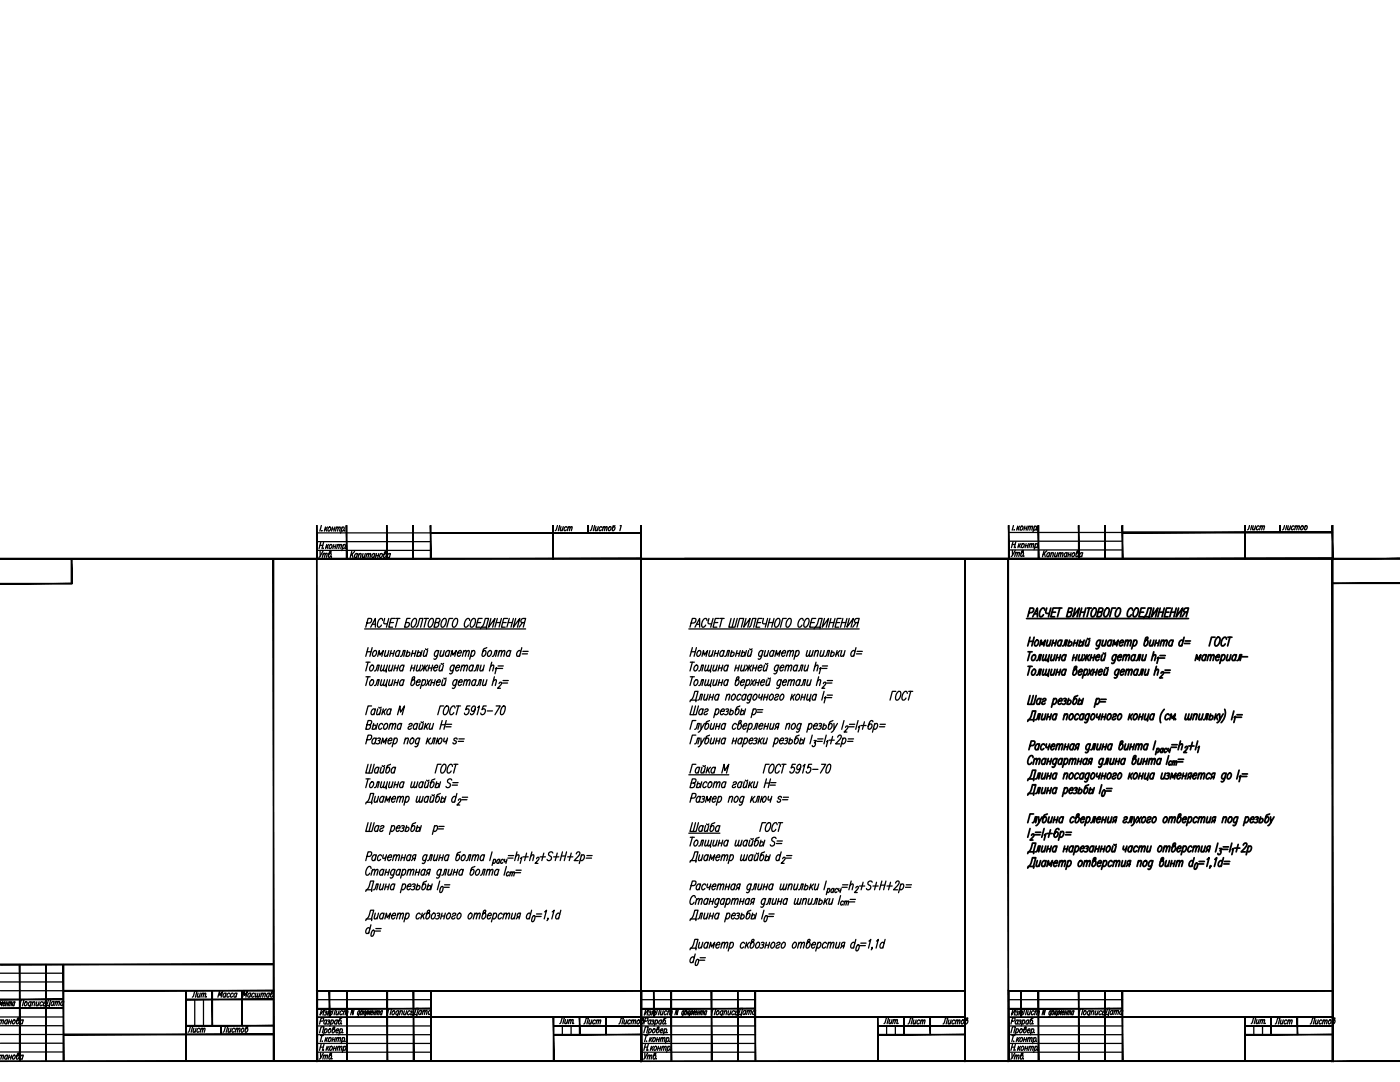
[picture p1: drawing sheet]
<svg xmlns="http://www.w3.org/2000/svg" width="279mm" height="216mm" viewBox="0 0 279 216" stroke-linecap="round" stroke-linejoin="round" font-family="sans-serif">
<defs><g id="words">
<text font-size="3.5" x="248" y="106.9">Лист</text>
</g></defs>
<!-- layer: FORMAT -->
<g fill="#000" stroke="#000" stroke-width=".2">
<path d="M14.3 111.6v4.9h.1zM14.3 111.6h.1v4.9z"/>
<path d="M0 116.5h14.3v-.1zM0 116.4h14.3l-14.3 .1z"/>
<path d="M63.2 104.9l.1 6.7v-6.7zM63.2 104.9l.1 6.7h-.1z"/>
<path d="M69.1 104.9v6.7h.1zM69.1 104.9h.1v6.7z"/>
<path d="M77.1 104.9l.2 6.7v-6.7zM77.1 104.9l.2 6.7h-.2z"/>
<path d="M82.4 104.9v6.7h.1zM82.4 104.9h.1v6.7z"/>
<path d="M85.9 106.3v.1l42-.1zM85.9 106.4l42-.1v.1z"/>
<path d="M85.9 104.9l.1 6.7v-6.7zM85.9 104.9l.1 6.7h-.1z"/>
<path d="M110.3 104.9v6.7h.2zM110.3 104.9h.2v6.7z"/>
<path d="M117.3 104.9l.2 1.4v-1.4zM117.3 104.9l.2 1.4h-.2z"/>
<path d="M127.9 104.9l.1 6.7v-6.7zM127.9 104.9l.1 6.7-.1-.2zM0 111.6h128l-.1-.2zM0 111.4h127.9l-127.9 .2z"/>
<path d="M136.7 111.4v.2l129.2-.2zM136.7 111.6l129.2-.2v.2z"/>
<path d="M201.2 104.9l.2 6.6v-6.6zM201.2 104.9l.2 6.6h-.2z"/>
<path d="M207.2 104.9v6.6h.1zM207.2 104.9h.1v6.6z"/>
<path d="M215.2 104.9l.1 6.6v-6.6zM215.2 104.9l.1 6.6h-.1z"/>
<path d="M220.5 104.9v6.6h.1zM220.5 104.9h.1v6.6z"/>
<path d="M224 106.2v.1l41.9-.1zM224 106.3l41.9-.1v.1z"/>
<path d="M224 106.2v.1l41.9-.1zM224 106.3l41.9-.1v.1z"/>
<path d="M223.9 104.9l.2 6.6v-6.6zM223.9 104.9l.2 6.6h-.2z"/>
<path d="M248.4 104.9v6.6h.1zM248.4 104.9h.1v6.6z"/>
<path d="M255.4 104.9v1.3h.1zM255.4 104.9h.1v1.3z"/>
<path d="M255.4 104.9l.1 1.3v-1.3zM255.4 104.9l.1 1.3h-.1z"/>
<path d="M265.9 104.9l.1 6.7v-6.7zM265.9 104.9l.1 6.7-.1-.2z"/>
<path d="M127.9 111.6h138.1l-.1-.2zM128 111.4h137.9l-138 .2zM127.9 104.9v6.7l.1-.2zM127.9 104.9h.1v6.5z"/>
<path d="M265.9 111.6h13.5v-.2zM266 111.4h13.4l-13.5 .2zM265.9 104.9v6.7l.1-.2zM265.9 104.9h.1v6.5z"/>
<path d="M265.9 116.4h13.5v-.1zM265.9 116.3h13.5l-13.5 .1z"/>
<path d="M0 199.4v.1l12.7-.1zM0 199.5l12.7-.1v.1z"/>
<path d="M9.1 192.4l.1 19.3v-19.3zM9.1 192.4l.1 19.3h-.1z"/>
<path d="M37.1 199.4v.1l17.5-.1zM37.1 199.5l17.5-.1v.1z"/>
<path d="M37.1 197.7l.1 14v-14zM37.1 197.7l.1 14h-.1z"/>
<path d="M42.3 197.7l.1 7v-7zM42.3 197.7l.1 7h-.1z"/>
<path d="M0 192.5h54.6v-.1zM0 192.4h54.6l-54.6 .1z"/>
<path d="M12.7 197.7h41.9v-.1zM12.7 197.6h41.9l-41.9 .1z"/>
<path d="M65.7 197.7l.1 5.3v-5.3zM65.7 197.7l.1 5.3h-.1z"/>
<path d="M69.2 197.7l.1 14v-14zM69.2 197.7l.1 14h-.1z"/>
<path d="M77.2 197.7l.2 14v-14zM77.2 197.7l.2 14h-.2z"/>
<path d="M82.5 197.7l.1 14v-14zM82.5 197.7l.1 14h-.1z"/>
<path d="M86 197.7l.1 14v-14zM86 197.7l.1 14h-.1z"/>
<path d="M63.4 197.8h64.6v-.1zM63.2 197.7h64.8l-64.6 .1zM63.2 197.7l.2 14v-13.9zM63.2 197.7l.2 14h-.2z"/>
<path d="M130.4 197.7l.1 5.3v-5.3zM130.4 197.7l.1 5.3h-.1z"/>
<path d="M133.9 197.7l.1 14v-14zM133.9 197.7l.1 14h-.1z"/>
<path d="M141.9 197.7l.2 14v-14zM141.9 197.7l.2 14h-.2z"/>
<path d="M147.2 197.7l.1 14v-14zM147.2 197.7l.1 14h-.1z"/>
<path d="M150.7 197.7l.1 14v-14zM150.7 197.7l.1 14h-.1z"/>
<path d="M128.1 197.8h64.6v-.1zM128 197.7h64.7l-64.6 .1zM128 197.7l.1 14v-13.9zM128 197.7l.1 14h-.1z"/>
<path d="M203.7 197.7l.1 5.3v-5.3zM203.7 197.7l.1 5.3h-.1z"/>
<path d="M207.2 197.7l.1 14v-14zM207.2 197.7l.1 14h-.1z"/>
<path d="M215.2 197.7l.1 14v-14zM215.2 197.7l.1 14h-.1z"/>
<path d="M220.5 197.7l.1 14v-14zM220.5 197.7l.1 14h-.1z"/>
<path d="M223.9 197.7l.2 14v-14zM223.9 197.7l.2 14h-.2z"/>
<path d="M201.4 197.8h64.5v-.1zM201.2 197.7h64.7l-64.5 .1zM201.2 197.7l.2 14v-13.9zM201.2 197.7l.2 14h-.2z"/>
<path d="M0 211.7v.1l127.9-.1zM0 211.8l127.9-.1 .1 .1zM127.9 111.6v100.1l.1 .1zM128 111.4v100.4l-.1-100.2zM0 111.6h127.9l.1-.2zM0 111.4h128l-128 .2z"/>
<path d="M3.9 192.4v19.3h.1zM3.9 192.4h.1v19.3z"/>
<path d="M12.6 192.4v19.3h.1zM12.6 192.4h.1v19.3z"/>
<path d="M12.7 206.3v.2l41.9-.2zM12.7 206.5l41.9-.2v.2z"/>
<path d="M0 201.2h12.7v-.1zM0 201.1h12.7l-12.7 .1z"/>
<path d="M44 204.7v1.7h.2zM44 204.7h.2v1.7z"/>
<path d="M48.2 197.7v7h.2zM48.2 197.7h.2v7z"/>
<path d="M54.5 111.5v100.2h.2zM54.5 111.5h.2v100.2z"/>
<path d="M37.1 204.7h17.5v-.1zM37.1 204.6h17.5l-17.5 .1z"/>
<path d="M63.2 111.6v100.2h.1zM63.2 111.6h.1v100.2z"/>
<path d="M63.3 201.3h22.7v-.1zM63.3 201.2h22.7l-22.7 .1z"/>
<path d="M110.4 203l.2 8.7v-8.7zM110.4 203l.2 8.7h-.2z"/>
<path d="M115.6 203l.1 3.5v-3.5zM115.6 203l.1 3.5h-.1z"/>
<path d="M120.9 203l.1 3.5v-3.5zM120.9 203l.1 3.5h-.1z"/>
<path d="M63.3 203h64.7v-.1zM63.3 202.9h64.7l-64.7 .1z"/>
<path d="M110.5 206.5h17.5v-.1zM110.5 206.4h17.5l-17.5 .1z"/>
<path d="M110.5 204.8h17.5v-.2zM110.5 204.6h17.5l-17.5 .2z"/>
<path d="M128 211.7l-.1 .1 138-.1zM127.9 211.8l138-.1 .1 .1zM265.9 111.6v100.1l.1 .1zM266 111.4v100.4l-.1-100.2zM128 111.6h137.9l.1-.2zM127.9 111.4h138.1l-138 .2zM127.9 111.4l.1 100.3v-100.1zM127.9 111.4l.1 100.3-.1 .1z"/>
<path d="M128 201.3h22.7v-.1zM128 201.2h22.7l-22.7 .1z"/>
<path d="M175.1 203l.2 8.7v-8.7zM175.1 203l.2 8.7h-.2z"/>
<path d="M180.3 203l.2 3.5v-3.5zM180.3 203l.2 3.5h-.2z"/>
<path d="M185.6 203l.1 3.5v-3.5zM185.6 203l.1 3.5h-.1z"/>
<path d="M192.5 111.6v100.2h.1zM192.5 111.6h.1v100.2z"/>
<path d="M128 203h64.7v-.1zM128 202.9h64.7l-64.7 .1z"/>
<path d="M175.2 206.5h17.5v-.1zM175.2 206.4h17.5l-17.5 .1z"/>
<path d="M175.2 204.8h17.5v-.2zM175.2 204.6h17.5l-17.5 .2z"/>
<path d="M201.1 111.6v100.2h.2zM201.1 111.6h.2v100.2z"/>
<path d="M201.3 201.3h22.7v-.1zM201.3 201.2h22.7l-22.7 .1z"/>
<path d="M248.4 203l.1 8.7v-8.7zM248.4 203l.1 8.7h-.1z"/>
<path d="M253.6 203l.1 3.5v-3.5zM253.6 203l.1 3.5h-.1z"/>
<path d="M258.8 203l.2 3.5v-3.5zM258.8 203l.2 3.5h-.2z"/>
<path d="M201.3 203h64.6v-.1zM201.3 202.9h64.6l-64.6 .1z"/>
<path d="M248.5 206.5h17.4v-.1zM248.5 206.4h17.4l-17.4 .1z"/>
<path d="M248.5 204.8h17.4v-.2zM248.5 204.6h17.4l-17.4 .2z"/>
<path d="M265.9 211.8h13.5v-.1zM265.9 211.8l.1-.1h13.4zM265.9 111.4v100.4l.1-.1zM265.9 111.4l.1 .2v100.1zM265.9 111.4l.1 .2 13.4-.2zM266 111.6l13.4-.2v.2z"/>
</g>
<g fill="none" stroke="#000" stroke-width=".25">
<path d="M14.2 111.6v4.9h-14.2M63.2 104.9v6.7M63.2 109.8h22.7M63.2 108.1h22.7M63.2 106.3h64.7M63.8 108.8h.6M63.9 110v1M64 108.2l-.3 1.3M64.1 104.9l-.3 1.1M64.2 105.9h.1M64.5 110l-.9 1.2M64.5 109.3v.1"/>
<path d="M64.5 110.6l.2-.2h.2l-.2 .8M64.5 110.4l-.2 .8M64.6 108.2l-.3 1.3M64.9 110.6l.3-.2h.1l-.2 .8M65 105.2l-.3 .8M65 105.5l.2 .5M65.2 108.6l-.2 .9M65.3 109l.1 .5M65.4 105.2l-.6 .5M65.6 108.6l-.6 .6M65.7 105.2h.1a.41 .41 0 0 1 .2 .5 .41 .41 0 0 1-.5 .2l-.1-.3zM65.8 110.4a.38 .38 0 0 1 .2 .5 .38 .38 0 0 1-.5 .2l.3-1 .2-.1v.3l-.4 .3"/>
<path d="M65.9 108.7l.1-.1a.41 .41 0 0 1 .2 .6 .41 .41 0 0 1-.5 .2v-.3zM66.2 111.1h.1M66.3 105.6h.4M66.4 105.2l-.2 .8M66.5 109.1h.5M66.6 108.6l-.2 .9M66.8 105.2l-.2 .8M67.1 108.6l-.2 .9M67.1 105.4l.3-.2h.1l-.2 .8M67.2 105.2l-.3 .8M67.3 108.9l.3-.3 .2 .1-.2 .8M67.4 108.6l-.2 .9"/>
<path d="M67.5 105.4l.3-.2h.1l-.1 .8M67.7 108.9l.3-.3 .2 .1-.2 .8M68.3 105.3l.2-.1a.41 .41 0 0 1 .2 .5 .41 .41 0 0 1-.5 .2l-.1-.1M68.3 105.2l-.3 1.2M68.5 108.8l.2-.2a.41 .41 0 0 1 .2 .6 .41 .41 0 0 1-.5 .2v-.1M68.5 108.6l-.3 1.3M68.8 105.9h.1M69 109.3v.1M69.2 104.9v6.7M70.2 110l-.3 1.3M70.3 110.6l.1 .7M70.8 110l-.8 .9"/>
<path d="M71.3 110.6v-.1a.41 .41 0 0 0-.5 .3 .41 .41 0 0 0 .2 .5l.2-.2M71.4 110.4l-.3 .9M71.6 110.7l.3-.3 .2 .1-.2 .8M71.7 110.4l-.2 .9M72.5 110.4l-.2 .8 .2 .1 .2-.3M72.9 110.4l-.2 .9M73.2 110.7l.2-.3 .2 .1-.2 .8M73.2 110.4l-.2 .9M73.6 110.7l.2-.3 .2 .1-.2 .8M74.8 110.6l-.1-.1a.41 .41 0 0 0-.4 .3 .41 .41 0 0 0 .1 .5l.3-.2M74.8 110.4l-.2 .9M75 110.9h.5"/>
<path d="M75.2 110.4l-.3 .9M75.6 110.4l-.2 .9M75.9 110.6l.2-.2a.41 .41 0 0 1 .2 .6 .41 .41 0 0 1-.5 .2zM76.9 110.4a.38 .38 0 0 1 .1 .5 .38 .38 0 0 1-.5 .2l.3-.9 .2-.2v.3l-.3 .3M77.2 104.9v6.7M77.9 110.6l-.1-.1a.41 .41 0 0 0-.5 .3 .41 .41 0 0 0 .2 .5l.2-.2M77.9 110.4l-.2 .9M82.4 104.9v6.7M85.9 104.9v6.7M110.4 104.9v6.7M111.3 104.9l-.3 .8-.2 .2M111.7 104.9l-.3 1"/>
<path d="M112 105.1l-.2 .7 .2 .1 .3-.2M112.4 105.1l-.2 .8M113.1 105.3v-.2a.41 .41 0 0 0-.5 .3 .41 .41 0 0 0 .2 .5l.2-.2M113.4 105.3l.2-.2h.2l-.2 .8M113.4 105.1l-.2 .8M113.8 105.3l.2-.2h.2l-.2 .8M117.4 104.9v1.4M118.2 104.9l-.2 .8-.2 .2M118.7 104.9l-.3 1M119 105.1l-.2 .7 .2 .1 .2-.2M119.4 105.1l-.2 .8M120.1 105.3v-.2a.41 .41 0 0 0-.5 .3 .41 .41 0 0 0 .2 .5l.2-.2"/>
<path d="M120.4 105.3l.2-.2h.2l-.2 .8M120.4 105.1l-.2 .8M120.8 105.3l.2-.2h.2l-.2 .8M121.6 105.1h.1a.41 .41 0 0 1 .2 .5 .41 .41 0 0 1-.5 .2v-.3zM122.4 104.9l-.2 .9a.41 .41 0 0 0 .5-.2 .41 .41 0 0 0-.2-.5M122.7 104.9l-.4 .4M123.9 104.9h-.1M124 104.9l-.3 1M201.3 106.2h22.7M201.3 108h22.7M201.3 109.7h22.7M201.3 104.9v6.6"/>
<path d="M202 108.6h.6M202 109.8l.1 1M202.2 108.1l-.4 1.2M202.3 104.9l-.3 .9M202.4 105.7h.1M202.6 109.8l-.8 1.2M202.6 110.4l.3-.2 .2 .1-.2 .7M202.6 109.2h.1M202.7 110.2l-.2 .8M202.7 108.1l-.3 1.2M203.1 110.4l.2-.2 .2 .1-.2 .7M203.1 105l-.2 .8"/>
<path d="M203.2 105.3l.1 .5M203.4 108.5l-.3 .8M203.4 108.8l.2 .5M203.5 105l-.5 .6M203.8 108.5l-.6 .6M203.8 105h.1a.41 .41 0 0 1 .2 .5 .41 .41 0 0 1-.4 .2l-.1-.3zM204 110.2a.38 .38 0 0 1 .2 .5 .38 .38 0 0 1-.5 .2l.2-1 .3-.1v.3l-.4 .3M204.1 108.5h.1a.41 .41 0 0 1 .2 .5 .41 .41 0 0 1-.5 .2l-.1-.3zM204.3 110.9v.1M204.4 105.4h.5M204.5 105l-.2 .8M204.7 108.9h.4"/>
<path d="M204.8 108.5l-.2 .8M205 105l-.2 .8M205.2 108.5l-.2 .8M205.3 105.2l.2-.2h.2l-.2 .8M205.3 105l-.2 .8M205.5 108.7l.3-.2h.1l-.1 .8M205.6 108.5l-.3 .8M205.7 105.2l.2-.2h.2l-.2 .8M205.9 108.7l.3-.2h.1l-.1 .8M206.4 105.2l.2-.2a.41 .41 0 0 1 .2 .5 .41 .41 0 0 1-.5 .2v-.1M206.5 105l-.4 1.2M206.7 108.6l.2-.1a.41 .41 0 0 1 .2 .5 .41 .41 0 0 1-.5 .2l-.1-.1"/>
<path d="M206.7 108.5l-.3 1.2M206.9 105.7h.1M207.2 109.2h.1M207.2 104.9v6.6M208.4 109.9l-.4 1.2M208.4 110.4l.2 .7M208.9 109.9l-.7 .8M209.5 110.4l-.1-.1a.41 .41 0 0 0-.5 .3 .41 .41 0 0 0 .2 .5l.2-.2M209.5 110.3l-.2 .8M209.8 110.5l.2-.2h.2l-.1 .8M209.8 110.3l-.2 .8M210.6 110.3l-.1 .7 .2 .1 .2-.2"/>
<path d="M211.1 110.3l-.2 .8M211.3 110.5l.3-.2h.2l-.2 .8M211.4 110.3l-.2 .8M211.7 110.5l.3-.2h.2l-.2 .8M212.9 110.4v-.1a.41 .41 0 0 0-.5 .3 .41 .41 0 0 0 .2 .5l.2-.2M213 110.3l-.2 .8M213.2 110.7h.5M213.3 110.3l-.2 .8M213.8 110.3l-.3 .8M214 110.4l.2-.1a.41 .41 0 0 1 .2 .5 .41 .41 0 0 1-.4 .2zM215 110.3a.38 .38 0 0 1 .2 .5 .38 .38 0 0 1-.5 .2l.2-1 .3-.1v.3l-.4 .2M215.3 104.9v6.6"/>
<path d="M216 110.4v-.1a.41 .41 0 0 0-.5 .3 .41 .41 0 0 0 .2 .5l.2-.2M216.1 110.3l-.2 .8M220.5 104.9v6.6M224 104.9v6.6M248.5 104.9v6.6M255.5 104.9v1.3M256.4 104.9l-.2 .6-.2 .2M256.8 104.9l-.2 .8M257.1 104.9l-.1 .8h.1l.3-.2M257.6 104.9l-.3 .8M258.3 105.1l-.1-.1a.41 .41 0 0 0-.4 .2 .41 .41 0 0 0 .2 .5l.2-.2M258.5 105.1l.3-.2 .1 .1-.1 .7"/>
<path d="M258.6 104.9l-.2 .8M258.9 105.1l.3-.2 .1 .1-.1 .7M259.7 105.1l.2-.2a.41 .41 0 0 1 .2 .5 .41 .41 0 0 1-.5 .3zM260.5 104.9l-.1 .7a.38 .38 0 0 0 .5-.2 .38 .38 0 0 0-.2-.5M260.7 104.9l-.2 .2M265.9 116.4h13.5M0 192.4h54.6M0 197.7h54.6M0 199.4h12.7M0 194.2h12.7M0 195.9h12.7M1.3 199.9l-.2 .8"/>
<path d="M1.6 199.9l-.2 .8M1.8 199.9l-.2 .8M3 199.9l-.2 .8M3.9 192.4v19.3M5.1 199.9h.1a.41 .41 0 0 1 .2 .5 .41 .41 0 0 1-.5 .2v-.2zM6.2 199.9l-.3 1.1-.3 .1M6.6 199.9l-.2 .8M7.3 199.9l-.1 .7 .2 .1 .2-.2M7.8 199.9l-.2 .8M8.8 199.9l-.2 .8M9.2 192.4v19.3M10.8 199.8l-.2 .8"/>
<path d="M11.1 199.8l-.2 .8M12.7 192.4v19.3M12.7 199.8l-.2 .8M37.1 199.4h17.5M37.1 197.7v14M38.4 199l.2-.3 .3-1h.4l-.3 1.3M38.9 199.4v5.3M39.5 198.2l-.1 .7 .2 .1 .2-.3M40 198.2l-.2 .8M40.2 198.4l.3-.2h.2l-.2 .8M40.3 198.2l-.2 .8M40.6 199.4v5.3"/>
<path d="M40.7 198.4l.2-.2h.2l-.2 .8M41.1 198.9h.1M42.4 197.7v7M43.5 199l.3-1.3 .1 .9 .6-.9-.4 1.3M45.1 198.3l-.1-.1a.41 .41 0 0 0-.4 .3 .41 .41 0 0 0 .1 .5l.3-.2M45.1 198.2l-.2 .8M45.9 198.3l-.1-.1a.41 .41 0 0 0-.5 .3 .41 .41 0 0 0 .2 .5l.2-.2M46.5 198.3v-.1a.41 .41 0 0 0-.5 .3 .41 .41 0 0 0 .2 .5l.2-.2M47.2 198.3v-.1a.41 .41 0 0 0-.5 .3 .41 .41 0 0 0 .2 .5l.2-.2M47.3 198.2l-.2 .8M48.3 197.7v7M48.4 199l.3-1.3 .1 .9 .6-.9-.3 1.3"/>
<path d="M50 198.3v-.1a.41 .41 0 0 0-.5 .3 .41 .41 0 0 0 .2 .5l.2-.2M50.1 198.2l-.3 .8M50.8 198.3l-.1-.1a.41 .41 0 0 0-.4 .3 .41 .41 0 0 0 .2 .5l.2-.2M51.1 198.2l-.2 .7 .2 .1 .2-.3M51.5 198.2l-.2 .7 .2 .1 .2-.3M51.9 198.2l-.2 .8M52.2 198.4l.2-.2h.2l-.2 .8M52.2 198.2l-.2 .8M52.6 198.4l.2-.2h.2l-.2 .8M53.8 198.3l-.1-.1a.41 .41 0 0 0-.5 .3 .41 .41 0 0 0 .2 .5l.2-.2M53.8 198.2l-.2 .8M54.7 197.7l-.5 .3-.2 .9a.41 .41 0 0 0 .5-.2 .41 .41 0 0 0-.2-.5l-.2 .1"/>
<path d="M63.3 197.7v14M63.3 199.5h22.8M65.7 197.7v5.3M69.3 197.7v14M77.3 197.7v14M82.5 197.7v14M86 197.7v14M128 199.5h22.8M128 197.7v14M130.5 197.7v5.3M134 197.7v14M142 197.7v14"/>
<path d="M147.2 197.7v14M150.7 197.7v14M201.3 197.7v14M201.3 199.5h22.7M203.7 197.7v5.3M207.2 197.7v14M215.3 197.7v14M220.5 197.7v14M224 197.7v14M0 210.6h.3l-.2 .7M0 203.6l.3-.1-.2 .8M0 200.3l.1-.4 .1 .6 .3-.6-.2 .8"/>
<path d="M0 206.4h54.6M0 201.2h12.7M0 202.9h12.7M0 204.7h12.7M0 208.2h12.7M0 209.9h12.7M.3 210.8l.3-.3 .1 .1-.1 .7M.3 203.7l.3-.2h.1l-.1 .8M.6 200.2h.4v-.3a.45 .45 0 0 0-.4 .3 .45 .45 0 0 0 .2 .5l.1-.2M1.2 200.3h.3M1.5 210.7l-.1-.1a.41 .41 0 0 0-.4 .2 .41 .41 0 0 0 .2 .5l.2-.1M1.5 203.7l-.1-.2a.41 .41 0 0 0-.4 .3 .41 .41 0 0 0 .2 .5l.2-.2"/>
<path d="M1.5 210.5l-.2 .8M1.5 203.5l-.2 .8M1.8 210.9h.4M1.8 203.9h.4M1.8 200.1l.3-.2-.2 .8M1.9 210.5l-.2 .8M1.9 203.5l-.2 .8M2.1 200.1l.3-.2-.2 .8M2.3 210.5l-.2 .8M2.3 203.5l-.2 .8M2.6 210.7l.2-.2a.41 .41 0 0 1 .2 .5 .41 .41 0 0 1-.5 .3zM2.6 203.7l.2-.2a.41 .41 0 0 1 .2 .5 .41 .41 0 0 1-.5 .2z"/>
<path d="M2.9 200.1v-.2a.45 .45 0 0 0-.4 .3 .45 .45 0 0 0 .1 .5l.2-.2M3.6 210.5a.38 .38 0 0 1 .2 .5 .38 .38 0 0 1-.5 .2l.2-1 .3-.1-.1 .3-.3 .3M3.6 203.5a.38 .38 0 0 1 .2 .5 .38 .38 0 0 1-.5 .2l.2-1 .3-.1-.1 .3-.3 .3M3.9 200.7l.3-1.2h.6l-.3 1.2M4.6 210.7v-.1a.41 .41 0 0 0-.5 .2 .41 .41 0 0 0 .2 .5l.2-.1M4.6 203.7v-.2a.41 .41 0 0 0-.5 .3 .41 .41 0 0 0 .2 .5l.2-.2M4.6 210.5l-.2 .8M4.6 203.5l-.2 .8M6.2 200.1l-.1-.2a.41 .41 0 0 0-.4 .3 .41 .41 0 0 0 .2 .5l.2-.2M6.5 200.1l.3-.2h.2l-.2 .8M8.5 200.1v-.2a.41 .41 0 0 0-.5 .3 .41 .41 0 0 0 .2 .5l.2-.2M8.7 200.2a.23 .23 0 0 1 .4-.1 .23 .23 0 0 1 0 .4l-.2 .2-.3-.1"/>
<path d="M9 200.9l.1-.3h.8l-.1 .3M9.2 200.6l.3-.5 .2-.7h.4l-.3 1.2M10.8 200l-.1-.1a.41 .41 0 0 0-.5 .2 .41 .41 0 0 0 .2 .5l.2-.1M11.1 200.1l.2-.3 .2 .1-.2 .7M11.5 200.1l.2-.3 .2 .1-.2 .7M12.7 200l-.1-.1a.41 .41 0 0 0-.4 .2 .41 .41 0 0 0 .1 .5l.3-.1M37.1 204.7h17.5M37.5 206l.3-.2 .2-1h.5l-.4 1.2M38.7 205.2l-.2 .7 .2 .1 .3-.2M39.1 205.2l-.2 .8M39.9 205.3l-.1-.1a.41 .41 0 0 0-.5 .3 .41 .41 0 0 0 .2 .5l.2-.2M40.1 205.4l.3-.2h.1l-.2 .8"/>
<path d="M40.2 205.2l-.3 .8M40.5 205.4l.3-.2h.1l-.1 .8M44.1 204.7v1.7M44.5 206l.2-.2 .3-1h.5l-.4 1.2M45.7 205.2l-.2 .7 .2 .1 .3-.2M46.1 205.2l-.2 .8M46.9 205.3l-.1-.1a.41 .41 0 0 0-.5 .3 .41 .41 0 0 0 .2 .5l.2-.2M47.1 205.4l.2-.2h.2l-.2 .8M47.1 205.2l-.2 .8M47.5 205.4l.3-.2h.1l-.2 .8M48.2 205.3l.3-.1a.41 .41 0 0 1 .1 .5 .41 .41 0 0 1-.4 .2zM49.2 205.2a.38 .38 0 0 1 .2 .5 .38 .38 0 0 1-.5 .2l.2-1 .3-.1v.3l-.4 .2"/>
<path d="M63.2 201.3h22.8M63.3 204.7h22.8M63.3 206.5h22.8M63.3 208.2h22.7M63.3 210h22.7M63.8 206.1l.3-1.2h.6l-.4 1.2M63.9 203.8l.5-.1 .2-.5-.5-.1-.3 1.2M63.9 208.9h.6M64 210.1v1M64 206.6h.5M64.1 208.4l-.3 1.2M64.2 201.3l-.3 1.2 .9-1.2-.4 1.2"/>
<path d="M64.3 206.6l-.4 1.2M64.3 207.7v.1M64.5 210.1l-.8 1.2M64.6 210.8l.2-.3 .2 .1-.2 .7M64.6 209.5h.1M64.6 210.5l-.2 .8M64.7 208.4l-.4 1.2M64.8 205.5l.2-.2a.41 .41 0 0 1 .2 .5 .41 .41 0 0 1-.4 .2l-.1-.1M64.8 201.8h.4v.2l-.3 .1M64.9 205.3l-.4 1.2M65 210.8l.2-.3 .2 .1-.2 .7M65 207l-.2 .8"/>
<path d="M65.1 202.1a.29 .29 0 0 1-.1 .4 .29 .29 0 0 1-.3 0M65.1 207.4l.2 .4M65.2 203.7v-.1a.41 .41 0 0 0-.5 .2 .41 .41 0 0 0 .2 .5l.2-.1M65.2 203.5l-.2 .8M65.3 208.8l-.2 .8M65.3 202.5l.3-.8 .1 .7 .4-.7-.2 .8M65.4 209.1l.1 .5M65.4 203.6h.4l-.1 .2-.2 .1M65.4 207l-.5 .6M65.6 205.5l.2-.2a.41 .41 0 0 1 .2 .5 .41 .41 0 0 1-.5 .2zM65.6 203.9l.1 .2-.1 .2h-.4M65.6 207.2l.3-.2a.41 .41 0 0 1 .1 .5 .41 .41 0 0 1-.4 .3z"/>
<path d="M65.7 208.8l-.6 .6M65.9 208.9l.2-.1a.41 .41 0 0 1 .2 .5 .41 .41 0 0 1-.5 .2zM65.9 210.5a.38 .38 0 0 1 .2 .5 .38 .38 0 0 1-.5 .2l.2-1 .3-.1v.3l-.4 .3M66.1 202.5l.2-.2 .2-1h.5l-.3 1.2M66.1 203.7l.2-.2a.41 .41 0 0 1 .2 .5 .41 .41 0 0 1-.5 .3v-.1M66.1 203.5l-.3 1.3M66.2 211.2l.1 .1M66.4 207.4h.4M66.5 207l-.2 .8M66.6 205.3a.38 .38 0 0 1 .2 .5 .38 .38 0 0 1-.5 .2l.2-1 .3-.1-.1 .3-.3 .3M66.6 209.2h.5M66.7 208.8l-.2 .8"/>
<path d="M66.9 207l-.2 .8M67.1 205.6h.5v-.3a.41 .41 0 0 0-.5 .3 .41 .41 0 0 0 .2 .5l.2-.2M67.2 208.8l-.3 .8M67.2 207.3l.2-.3 .2 .1-.2 .7M67.2 201.7l-.1 .7 .1 .1 .3-.2M67.2 207l-.2 .8M67.3 203.7v-.1a.41 .41 0 0 0-.5 .2 .41 .41 0 0 0 .2 .5l.2-.1M67.4 203.5l-.2 .8M67.4 209l.3-.2h.1l-.1 .8M67.5 208.8l-.2 .8M67.6 207.3l.2-.3 .2 .1-.2 .7M67.7 201.7l-.3 .8"/>
<path d="M67.8 209l.3-.2h.2l-.2 .8M67.9 205.5l.2-.2a.41 .41 0 0 1 .2 .5 .41 .41 0 0 1-.5 .2v-.1M67.9 205.3l-.3 1.2M68.2 204.2v.1M68.2 203.1l-.5 .3-.1 .9a.41 .41 0 0 0 .4-.3 .41 .41 0 0 0-.2-.5l-.2 .2M68.3 207.2l.2-.2a.41 .41 0 0 1 .2 .5 .41 .41 0 0 1-.4 .3l-.1-.1M68.4 201.8l-.1-.1a.41 .41 0 0 0-.4 .3 .41 .41 0 0 0 .2 .5l.2-.2M68.4 207l-.3 1.2M68.4 206h.1M68.6 208.9l.2-.1a.41 .41 0 0 1 .2 .5 .41 .41 0 0 1-.5 .2v-.1M68.6 201.9l.3-.2h.1l-.1 .8M68.6 208.8l-.3 1.2"/>
<path d="M68.7 201.7l-.2 .8M68.8 207.7l.1 .1M69 201.9l.3-.2h.1l-.1 .8M69.1 209.5h.1M70.7 201.3l-.3 1.2-.1-1.2-.3 1.2M71.8 201.8v-.1a.45 .45 0 0 0-.4 .3 .45 .45 0 0 0 .1 .5l.2-.2M71.8 201.7l-.3 1.1h-.2M72.1 201.7h.1a.44 .44 0 0 1 .1 .4 .44 .44 0 0 1-.4 .3zM72.6 201.7l-.2 .8M72.6 202l.1 .5M72.9 201.7l-.4 .6M73 202.5l-.4 .4"/>
<path d="M73 201.7v.8l.3-.8M73.3 202.5l.2-.8v.6l.4-.6-.2 .8M74 202h.4v-.3a.45 .45 0 0 0-.4 .3 .45 .45 0 0 0 .1 .5l.2-.2M74.5 202.1h.4M74.7 201.7l-.3 .8M75 201.7l-.2 .8M75.1 201.9l.3-.2-.1 .8M75.2 201.7l-.2 .8M75.4 201.9l.3-.2-.1 .8M76.3 201.8v-.1a.44 .44 0 0 0-.4 .3 .44 .44 0 0 0 .1 .5l.2-.2M76.3 201.7l-.2 .8M77.3 202.5l.3-1.2h.6l-.4 1.2"/>
<path d="M78.3 201.8l.2-.1a.41 .41 0 0 1 .2 .5 .41 .41 0 0 1-.4 .2zM79.6 201.8l-.1-.1a.41 .41 0 0 0-.5 .3 .41 .41 0 0 0 .2 .5l.2-.2M79.6 201.7l-.3 1.1h-.4M79.9 201.9l.2-.2h.2l-.1 .8M79.9 201.7l-.2 .8M80.7 201.7l-.2 .7 .2 .1 .3-.2M81.2 201.7l-.3 .8M81.9 201.8l-.1-.1a.41 .41 0 0 0-.4 .3 .41 .41 0 0 0 .2 .5l.2-.2M82.1 202a.23 .23 0 0 1 .3-.1 .23 .23 0 0 1 .1 .4l-.3 .2-.2-.1M82.2 201.7l-.2 .8M82.4 202.7v-.3h.8v.3M82.5 202.4l.4-.5 .1-.7h.5l-.3 1.2"/>
<path d="M84.1 201.8v-.1a.41 .41 0 0 0-.5 .2 .41 .41 0 0 0 .2 .5l.2-.1M84.2 201.6l-.3 .8M84.4 201.9l.3-.3 .1 .1-.1 .7M84.5 201.6l-.2 .8M84.8 201.9l.3-.3 .1 .1-.1 .7M86 201.8v-.1a.41 .41 0 0 0-.5 .2 .41 .41 0 0 0 .2 .5l.2-.1M86.1 201.6l-.2 .8M111.7 204.3l.2-.3 .3-1h.4l-.3 1.3M112.2 204.7v1.8M112.9 203.4l-.2 .8 .2 .1 .3-.3M113.3 203.4l-.2 .9M113.6 203.7l.2-.3 .2 .1-.2 .8"/>
<path d="M113.6 203.4l-.2 .9M114 204.7v1.8M114 203.7l.2-.3 .2 .1-.2 .8M114.5 204.1v.1M116.5 204.3l.2-.2 .3-1h.5l-.4 1.2M117.7 203.5l-.2 .8h.2l.3-.2M118.1 203.5l-.2 .8M118.9 203.7l-.1-.1a.41 .41 0 0 0-.5 .2 .41 .41 0 0 0 .2 .5l.2-.1M119.1 203.7l.2-.2 .2 .1-.2 .7M119.1 203.5l-.2 .8M119.5 203.7l.3-.2 .1 .1-.2 .7M123.5 204.3l.2-.2 .3-1h.4l-.3 1.2"/>
<path d="M124.7 203.5l-.2 .8h.2l.2-.2M125.1 203.5l-.2 .8M125.8 203.7v-.1a.41 .41 0 0 0-.5 .2 .41 .41 0 0 0 .2 .5l.2-.1M126.1 203.7l.2-.2 .2 .1-.2 .7M126.1 203.5l-.2 .8M126.5 203.7l.2-.2 .2 .1-.2 .7M127.2 203.7l.2-.2a.41 .41 0 0 1 .2 .5 .41 .41 0 0 1-.5 .3zM128 201.3h22.7M128 204.7h22.8M128 206.5h22.8M128 208.2h22.7M128 210h22.7"/>
<path d="M128.2 203.5a.38 .38 0 0 1 .2 .5 .38 .38 0 0 1-.5 .2l.2-1 .3-.1v.3l-.4 .3M128.5 206.1l.3-1.2h.6l-.3 1.2M128.6 203.8l.5-.1 .2-.5-.5-.1-.3 1.2M128.7 208.9h.5M128.7 206.6h.6M128.7 210.1v1M128.8 208.4l-.3 1.2M128.9 201.3l-.3 1.2 .9-1.2-.4 1.2M129 206.6l-.4 1.2M129 207.7l.1 .1M129.3 210.1l-.9 1.2M129.3 210.8l.3-.3 .1 .1-.2 .7"/>
<path d="M129.3 209.5h.1M129.3 210.5l-.2 .8M129.4 208.4l-.3 1.2M129.6 205.5l.2-.2a.41 .41 0 0 1 .2 .5 .41 .41 0 0 1-.5 .2l-.1-.1M129.6 201.8h.3v.2l-.3 .1M129.6 205.3l-.3 1.2M129.7 210.8l.3-.3 .1 .1-.2 .7M129.8 202.1l.1 .2-.2 .2h-.3M129.8 207l-.3 .8M129.8 207.4l.2 .4M129.9 203.7v-.1a.41 .41 0 0 0-.5 .2 .41 .41 0 0 0 .2 .5l.2-.1M130 203.5l-.3 .8"/>
<path d="M130 208.8l-.2 .8M130 202.5l.3-.8 .1 .7 .4-.7-.2 .8M130.1 209.1l.1 .5M130.2 203.6h.3v.2l-.3 .1M130.2 207l-.6 .6M130.3 205.5l.2-.2a.41 .41 0 0 1 .2 .5 .41 .41 0 0 1-.5 .2zM130.4 203.9a.28 .28 0 0 1 0 .4 .28 .28 0 0 1-.4 0M130.4 208.8l-.6 .6M130.5 207.1l.1-.1a.41 .41 0 0 1 .2 .5 .41 .41 0 0 1-.5 .3l-.1-.3zM130.6 208.9l.2-.1a.41 .41 0 0 1 .2 .5 .41 .41 0 0 1-.5 .2zM130.7 210.5a.38 .38 0 0 1 .1 .5 .38 .38 0 0 1-.5 .2l.3-1 .2-.1v.3l-.4 .3M130.8 202.5l.2-.2 .3-1h.4l-.3 1.2"/>
<path d="M130.8 203.7l.2-.2a.41 .41 0 0 1 .2 .5 .41 .41 0 0 1-.5 .3v-.1M130.9 203.5l-.4 1.3M131 211.2v.1M131.1 207.4h.4M131.2 207l-.2 .8M131.3 205.3a.38 .38 0 0 1 .2 .5 .38 .38 0 0 1-.5 .2l.2-1 .3-.1v.3l-.4 .3M131.3 209.2h.5M131.4 208.8l-.2 .8M131.6 207l-.2 .8M131.8 205.6h.5v-.3a.41 .41 0 0 0-.5 .3 .41 .41 0 0 0 .2 .5l.2-.2M131.9 208.8l-.2 .8M131.9 207.3l.3-.3 .1 .1-.2 .7"/>
<path d="M131.9 201.7l-.1 .7 .2 .1 .2-.2M132 207l-.3 .8M132 203.7v-.1a.41 .41 0 0 0-.5 .2 .41 .41 0 0 0 .2 .5l.2-.1M132.1 203.5l-.2 .8M132.1 209l.3-.2h.2l-.2 .8M132.2 208.8l-.2 .8M132.3 207.3l.3-.3 .1 .1-.1 .7M132.4 201.7l-.2 .8M132.5 209l.3-.2h.2l-.2 .8M132.6 205.5l.2-.2a.4 .4 0 0 1 .2 .5 .4 .4 0 0 1-.5 .2v-.1M132.7 205.3l-.4 1.2M132.9 204.2v.1"/>
<path d="M132.9 203.1l-.5 .3-.1 .9a.41 .41 0 0 0 .5-.3 .41 .41 0 0 0-.2-.5l-.2 .2M133.1 207.2l.2-.2a.41 .41 0 0 1 .2 .5 .41 .41 0 0 1-.5 .3l-.1-.1M133.1 207l-.3 1.2M133.1 201.8v-.1a.41 .41 0 0 0-.5 .3 .41 .41 0 0 0 .2 .5l.2-.2M133.1 206h.1M133.3 208.9l.2-.1a.41 .41 0 0 1 .2 .5 .41 .41 0 0 1-.5 .2v-.1M133.3 201.9l.3-.2h.2l-.2 .8M133.3 208.8l-.3 1.2M133.4 201.7l-.2 .8M133.6 207.7v.1M133.7 201.9l.3-.2h.2l-.2 .8M133.8 209.5h.1"/>
<path d="M135.4 201.3l-.3 1.2-.1-1.2-.3 1.2M136.5 201.8v-.1a.45 .45 0 0 0-.4 .3 .45 .45 0 0 0 .1 .5l.2-.2M136.5 201.7l-.3 1.1h-.2M136.8 201.7h.1a.44 .44 0 0 1 .1 .4 .44 .44 0 0 1-.4 .3zM137.3 201.7l-.2 .8M137.4 202v.5M137.6 201.7l-.4 .6M137.7 202.5l-.3 .4M137.7 201.7v.8l.4-.8M138 202.5l.2-.8v.6l.4-.6-.2 .8M138.7 202h.4v-.3a.45 .45 0 0 0-.4 .3 .45 .45 0 0 0 .1 .5l.2-.2M139.3 202.1h.3"/>
<path d="M139.4 201.7l-.3 .8M139.7 201.7l-.2 .8M139.9 201.9l.3-.2-.2 .8M139.9 201.7l-.2 .8M140.2 201.9l.3-.2-.2 .8M141 201.8v-.1a.44 .44 0 0 0-.4 .3 .44 .44 0 0 0 .1 .5l.2-.2M141.1 201.7l-.3 .8M142 202.5l.3-1.2h.6l-.3 1.2M143.1 201.8l.2-.1a.41 .41 0 0 1 .2 .5 .41 .41 0 0 1-.5 .2zM144.3 201.8l-.1-.1a.41 .41 0 0 0-.4 .3 .41 .41 0 0 0 .1 .5l.3-.2M144.3 201.7l-.3 1.1h-.4M144.6 201.9l.3-.2h.1l-.1 .8"/>
<path d="M144.7 201.7l-.3 .8M145.4 201.7l-.1 .7 .2 .1 .2-.2M145.9 201.7l-.2 .8M146.6 201.8l-.1-.1a.41 .41 0 0 0-.4 .3 .41 .41 0 0 0 .2 .5l.2-.2M146.8 202l.1-.1a.28 .28 0 0 1 .3 .4 .28 .28 0 0 1-.5 .1M146.9 201.7l-.2 .8M147.1 202.7l.1-.3h.8l-.1 .3M147.2 202.4l.3-.3 .3-.9h.4l-.3 1.2M148.8 201.8v-.1a.41 .41 0 0 0-.5 .2 .41 .41 0 0 0 .2 .5l.2-.1M148.9 201.6l-.2 .8M149.1 201.9l.3-.3 .2 .1-.2 .7M149.2 201.6l-.2 .8"/>
<path d="M149.6 201.9l.2-.3 .2 .1-.2 .7M150.7 201.8v-.1a.41 .41 0 0 0-.5 .2 .41 .41 0 0 0 .2 .5l.2-.1M150.8 201.6l-.2 .8M176.4 204.3l.2-.3 .3-1h.5l-.4 1.3M176.9 204.7v1.8M177.6 203.4l-.2 .8 .2 .1 .3-.3M178 203.4l-.2 .9M178.3 203.7l.3-.3 .1 .1-.2 .8M178.4 203.4l-.3 .9M178.7 204.7v1.8M178.7 203.7l.3-.3 .1 .1-.1 .8M179.2 204.1v.1"/>
<path d="M181.2 204.3l.3-.2 .2-1h.5l-.4 1.2M182.4 203.5l-.2 .8h.2l.3-.2M182.8 203.5l-.2 .8M183.6 203.7l-.1-.1a.41 .41 0 0 0-.5 .2 .41 .41 0 0 0 .2 .5l.2-.1M183.8 203.7l.3-.2 .1 .1-.2 .7M183.9 203.5l-.3 .8M184.2 203.7l.3-.2 .1 .1-.1 .7M188.2 204.3l.2-.2 .3-1h.5l-.4 1.2M189.4 203.5l-.2 .8h.2l.3-.2M189.8 203.5l-.2 .8M190.6 203.7l-.1-.1a.41 .41 0 0 0-.5 .2 .41 .41 0 0 0 .2 .5l.2-.1M190.8 203.7l.3-.2 .1 .1-.2 .7"/>
<path d="M190.8 203.5l-.2 .8M191.2 203.7l.3-.2 .1 .1-.2 .7M192 203.6l.2-.1a.41 .41 0 0 1 .1 .5 .41 .41 0 0 1-.4 .3l-.1-.3zM192.9 203.5a.38 .38 0 0 1 .2 .5 .38 .38 0 0 1-.5 .2l.2-1 .3-.1v.3l-.4 .3M201.2 201.3h22.8M201.3 204.7h22.7M201.3 206.5h22.7M201.3 208.2h22.7M201.3 210h22.7M201.8 206.1l.3-1.2h.5l-.3 1.2M201.9 203.8l.5-.1 .2-.5-.5-.1-.3 1.2M201.9 208.9h.6"/>
<path d="M202 206.6h.5M202 210.1v1M202.1 208.4l-.3 1.2M202.2 201.3l-.3 1.2 .9-1.2-.4 1.2M202.2 206.6l-.3 1.2M202.3 207.7v.1M202.5 210.1l-.6 1.1-.2 .1M202.6 209.5h.1M202.6 210.8l.2-.3 .2 .1-.2 .7M202.6 210.5l-.2 .8M202.6 208.4l-.3 1.2M202.8 205.5l.2-.2a.41 .41 0 0 1 .2 .5 .41 .41 0 0 1-.5 .2v-.1"/>
<path d="M202.8 201.8h.4l-.1 .2-.2 .1M202.9 205.3l-.4 1.2M203 210.8l.2-.3 .2 .1-.2 .7M203 207l-.2 .8M203 202.1a.28 .28 0 0 1 0 .4 .28 .28 0 0 1-.4 0M203.1 207.4l.2 .4M203.2 203.7l-.1-.1a.41 .41 0 0 0-.4 .2 .41 .41 0 0 0 .2 .5l.2-.1M203.2 203.5l-.2 .8M203.3 208.8l-.2 .8M203.3 202.5l.2-.8 .2 .7 .4-.7-.2 .8M203.3 209.1l.2 .5M203.4 203.6h.4l-.1 .2-.2 .1"/>
<path d="M203.4 207l-.5 .6M203.6 205.5l.2-.2a.41 .41 0 0 1 .2 .5 .41 .41 0 0 1-.5 .2zM203.6 203.9a.29 .29 0 0 1 0 .4 .29 .29 0 0 1-.4 0M203.6 207.2l.2-.2a.41 .41 0 0 1 .2 .5 .41 .41 0 0 1-.4 .3zM203.7 208.8l-.6 .6M203.9 208.9l.2-.1a.41 .41 0 0 1 .2 .5 .41 .41 0 0 1-.5 .2zM203.9 210.5a.38 .38 0 0 1 .2 .5 .38 .38 0 0 1-.5 .2l.2-1 .3-.1v.3l-.4 .3M204 202.5l.3-.2 .2-1h.5l-.3 1.2M204.1 203.7l.2-.2a.41 .41 0 0 1 .2 .5 .41 .41 0 0 1-.5 .3v-.1M204.1 203.5l-.3 1.3M204.2 211.2l.1 .1M204.4 207.4h.4"/>
<path d="M204.5 207l-.3 .8M204.6 205.3a.38 .38 0 0 1 .2 .5 .38 .38 0 0 1-.5 .2l.2-1 .3-.1-.1 .3-.3 .3M204.6 209.2h.4M204.7 208.8l-.2 .8M204.9 207l-.2 .8M205.1 205.6h.4v-.3a.41 .41 0 0 0-.4 .3 .41 .41 0 0 0 .2 .5l.2-.2M205.1 208.8l-.2 .8M205.2 207.3l.2-.3 .2 .1-.2 .7M205.2 201.7l-.2 .7 .2 .1 .3-.2M205.2 207l-.2 .8M205.3 203.7v-.1a.4 .4 0 0 0-.5 .2 .4 .4 0 0 0 .2 .5l.2-.1M205.4 203.5l-.3 .8"/>
<path d="M205.4 209l.3-.2h.1l-.1 .8M205.5 208.8l-.2 .8M205.6 207.3l.2-.3 .2 .1-.2 .7M205.7 201.7l-.3 .8M205.8 209l.3-.2h.1l-.1 .8M205.9 205.5l.2-.2a.41 .41 0 0 1 .2 .5 .41 .41 0 0 1-.5 .2v-.1M205.9 205.3l-.3 1.2M206.1 204.2l.1 .1M206.2 203.1l-.5 .3-.1 .9a.41 .41 0 0 0 .4-.3 .41 .41 0 0 0-.2-.5l-.2 .2M206.3 207.2l.2-.2a.41 .41 0 0 1 .2 .5 .41 .41 0 0 1-.5 .3v-.1M206.4 207l-.4 1.2M206.4 201.8l-.1-.1a.41 .41 0 0 0-.4 .3 .41 .41 0 0 0 .1 .5l.3-.2"/>
<path d="M206.4 206h.1M206.6 208.9l.2-.1a.4 .4 0 0 1 .2 .5 .4 .4 0 0 1-.5 .2l-.1-.1M206.6 201.9l.3-.2h.1l-.1 .8M206.6 208.8l-.3 1.2M206.7 201.7l-.2 .8M206.8 207.7l.1 .1M207 201.9l.3-.2h.1l-.1 .8M207.1 209.5h.1M208.7 201.3l-.3 1.2-.1-1.2-.3 1.2M209.8 201.8l-.1-.1a.44 .44 0 0 0-.3 .3 .44 .44 0 0 0 .1 .5l.1-.2M209.8 201.7l-.3 1.1h-.3M210.1 201.7h.1a.43 .43 0 0 1 .1 .4 .43 .43 0 0 1-.4 .3z"/>
<path d="M210.6 201.7l-.2 .8M210.6 202l.1 .5M210.9 201.7l-.5 .6M210.9 202.5l-.3 .4M211 201.7l-.1 .8 .4-.8M211.3 202.5l.2-.8v.6l.4-.6-.2 .8M212 202h.3l.1-.3a.45 .45 0 0 0-.4 .3 .45 .45 0 0 0 .1 .5l.2-.2M212.5 202.1h.4M212.6 201.7l-.2 .8M213 201.7l-.3 .8M213.1 201.9l.3-.2-.1 .8M213.2 201.7l-.2 .8"/>
<path d="M213.4 201.9l.3-.2-.1 .8M214.3 201.8v-.1a.45 .45 0 0 0-.4 .3 .45 .45 0 0 0 .1 .5l.2-.2M214.3 201.7l-.2 .8M215.3 202.5l.3-1.2h.6l-.4 1.2M216.4 201.7h.1a.4 .4 0 0 1 .2 .5 .4 .4 0 0 1-.4 .2l-.1-.3zM217.6 201.8l-.1-.1a.41 .41 0 0 0-.5 .3 .41 .41 0 0 0 .2 .5l.2-.2M217.6 201.7l-.3 1.1h-.4M217.9 201.9l.2-.2h.2l-.1 .8M217.9 201.7l-.2 .8M218.7 201.7l-.2 .7 .2 .1 .3-.2M219.1 201.7l-.2 .8M219.9 201.8l-.1-.1a.41 .41 0 0 0-.4 .3 .41 .41 0 0 0 .1 .5l.3-.2"/>
<path d="M220.1 202a.23 .23 0 0 1 .3-.1 .23 .23 0 0 1 .1 .4l-.3 .2-.2-.1M220.2 201.7l-.2 .8M220.4 202.7v-.3h.8v.3M220.5 202.4l.4-.5 .1-.7h.5l-.3 1.2M222.1 201.8v-.1a.41 .41 0 0 0-.5 .2 .41 .41 0 0 0 .2 .5l.2-.1M222.2 201.6l-.3 .8M222.4 201.9l.3-.3 .1 .1-.1 .7M222.5 201.6l-.2 .8M222.8 201.9l.3-.3 .1 .1-.1 .7M224 201.8v-.1a.41 .41 0 0 0-.5 .2 .41 .41 0 0 0 .2 .5l.2-.1M224.1 201.6l-.3 .8M249.7 204.3l.2-.3 .3-1h.4l-.3 1.3"/>
<path d="M250.2 204.7v1.8M250.9 203.4l-.2 .8 .2 .1 .2-.3M251.3 203.4l-.2 .9M251.6 203.7l.2-.3 .2 .1-.2 .8M251.6 203.4l-.2 .9M252 204.7v1.8M252 203.7l.2-.3 .2 .1-.2 .8M252.5 204.1v.1M254.5 204.3l.2-.2 .3-1h.4l-.3 1.2M255.7 203.5l-.2 .8h.2l.3-.2M256.1 203.5l-.2 .8M256.8 203.7v-.1a.4 .4 0 0 0-.5 .2 .4 .4 0 0 0 .2 .5l.2-.1"/>
<path d="M257.1 203.7l.2-.2 .2 .1-.2 .7M257.1 203.5l-.2 .8M257.5 203.7l.2-.2 .2 .1-.2 .7M261.5 204.3l.2-.2 .3-1h.4l-.3 1.2M262.6 203.5l-.1 .8h.2l.2-.2M263.1 203.5l-.2 .8M263.8 203.7v-.1a.41 .41 0 0 0-.5 .2 .41 .41 0 0 0 .2 .5l.2-.1M264.1 203.7l.2-.2 .2 .1-.2 .7M264.1 203.5l-.2 .8M264.5 203.7l.2-.2 .2 .1-.2 .7M265.2 203.7l.2-.2a.41 .41 0 0 1 .2 .5 .41 .41 0 0 1-.5 .3zM266.2 203.5a.38 .38 0 0 1 .2 .5 .38 .38 0 0 1-.5 .2l.2-1 .3-.1v.3l-.4 .3"/>
</g>
<g fill="none" stroke="#000" stroke-width=".25">
<path d="M72.8 125.5h32.1M73 132.1h.9M73 135h.9M73.2 124.3l.7-.1 .2-.2v-.5l-.6-.1-.5 1.7M73.2 130h.9M73.5 129.2l-.5 1.8M73.5 132.1l-.5 1.8M73.5 135l-.5 1.8M73.9 133l.5-.3a.74 .74 0 0 1-.5 1.2l-.1-.3zM74 125.1l.9-1.7v1.7M74.1 135.7l.3-.1a.74 .74 0 0 1-.5 1.2l-.1-.5zM74.3 129.2l-.5 1.8"/>
<path d="M74.3 124.6h.6M74.5 130l.5-.2a.74 .74 0 0 1-.5 1.2l-.2-.3zM74.7 133.9l.3-.1 .3-1.1h.4l-.3 1.2M74.7 136.8l.3-.1 .1-.2 .2-.9h.4l-.3 1.2M75.4 131l.3-1.2 .2 .9 .6-.9-.3 1.2M76.2 132.7l-.3 1.1 .2 .1 .4-.4M76.2 135.6l-.3 1.1 .2 .1 .4-.3M76.4 123.8v-.2a.42 .42 0 0 0-.5-.2 .42 .42 0 0 0-.3 .4l-.3 .7 .1 .6h.3l.4-.4M76.7 132.7l-.2 1.1 .2 .1 .4-.4M76.7 135.6l-.2 1.1 .2 .1 .4-.3M76.8 123.4l-.2 1 .7 .1M77 129.8l-.3 1.1 .3 .1 .4-.4"/>
<path d="M77.3 132.7l-.2 1.4M77.3 135.6l-.2 1.4M77.6 123.4l-.5 1.7M77.6 129.8l-.3 1.2M77.8 132.7l-.2 1.1 .2 .1 .4-.4M77.8 135.6l-.2 1.1 .2 .1 .4-.3M77.8 124.2h.7M77.9 130.4h.7M78.1 129.8l-.3 1.2M78.4 132.7l-.3 1.2M78.4 135.6l-.3 1.2M78.7 129.8l-.3 1.2"/>
<path d="M78.7 133.3h.7M78.7 136.2h.7M78.8 123.4h-.7l-.5 1.7h.7M78.9 132.7l-.3 1.2M78.9 135.6l-.3 1.2M79 123.4h.8M79.4 123.4l-.5 1.7M79.5 132.7l-.3 1.2M79.5 135.6l-.3 1.2M79.8 130l-.1-.1a.65 .65 0 0 0-.7 .3 .65 .65 0 0 0 0 .7l.3 .1 .3-.3M79.8 129.8l-.3 1.2M79.9 131l.3-.1 .3-1.1h.4l-.3 1.2"/>
<path d="M80.6 133l-.1-.2a.65 .65 0 0 0-.7 .3 .65 .65 0 0 0 0 .7l.3 .1 .3-.3M80.6 135.9l-.1-.2a.66 .66 0 0 0-.7 .3 .66 .66 0 0 0 0 .7l.3 .1 .3-.3M80.6 132.7l-.3 1.2M80.6 135.6l-.3 1.2M81.2 130.3l.4-.2a.43 .43 0 0 1 .1 .6 .43 .43 0 0 1-.6 .1M81.3 129.8l-.3 1.2M81.8 123.4h-.6l-.5 1.7h.6l.3-.3 .1-.4-.2-.2h-.5M82.1 133.3h.6M82.2 132.7l-.3 1.2M82.2 130.4h.7M82.4 129.8l-.3 1.2M82.4 123.6a.4 .4 0 0 1 .6-.1 1.26 1.26 0 0 1-.8 1.6l-.1-.6z"/>
<path d="M82.4 135.6h.2a.73 .73 0 0 1-.5 1.2l-.1-.3 .3-1.3 .4-.2v.5l-.6 .4M82.8 132.7l-.3 1.2M83 129.8l-.3 1.2M83.1 125.1l.3-.3 .4-1.4h.6l-.5 1.7M83.1 136.1h.7v-.4a.64 .64 0 0 0-.7 .3 .64 .64 0 0 0 .1 .8l.5-.3M83.3 132.7l-.2 1.1 .3 .1 .3-.4M83.4 130.3a.32 .32 0 0 1 .4-.2 .32 .32 0 0 1 .1 .5l-.3 .4-.4-.2M83.5 129.8l-.3 1.2M84 132.7l-.4 1.2M84.2 129.8l-.3 1.2M84.3 135.9l.5-.3a.73 .73 0 0 1-.5 1.2l-.2-.3M84.3 132.7l.3 .8 .8-.8"/>
<path d="M84.4 135.6l-.5 1.8M84.5 133.2l-.6 .7M84.7 123.4h.8M84.7 129.8l-.2 1.1 .3 .1 .3-.4M84.8 132.7l-.3 1.2M84.9 133.2l.2 .7M84.9 129.5l.1 .1 .4-.1M85.1 123.4l-.5 1.7M85.3 135.6l.3 1.2M85.4 129.8l-.4 1.2M85.5 133.3h.7M85.7 132.7l-.3 1.2"/>
<path d="M85.8 123.6a.41 .41 0 0 1 .6-.1 1.28 1.28 0 0 1-.8 1.6l-.2-.6zM85.9 135.6l-.9 1.2M86.1 136.2h.6M86.2 135.6l-.3 1.2M86.3 132.7l-.3 1.2M86.6 133.2h.7v-.4a.64 .64 0 0 0-.7 .3 .64 .64 0 0 0 .1 .8l.5-.3M86.9 124.2h.5l.2 .4-.3 .5h-.7l.5-1.7h.5l.2 .2v.3l-.4 .3M86.9 135.6l-.3 1.2M87.1 136.1h.7v-.4a.65 .65 0 0 0-.7 .3 .65 .65 0 0 0 .1 .8l.5-.3M87.5 130l-.1-.1a.64 .64 0 0 0-.7 .3 .64 .64 0 0 0 .1 .8l.5-.3M87.6 129.8l-.5 1.6-.2 .2-.3-.1M87.9 132.7l-.3 1.1 .3 .1 .4-.4"/>
<path d="M88 129.8l-.2 1.1 .3 .1 .3-.4M88.1 132.4l.1 .1 .3-.1M88.3 123.6a.41 .41 0 0 1 .7-.1 1.28 1.28 0 0 1-.8 1.6l-.2-.6zM88.4 135.6l-.3 1.1 .3 .1 .4-.3M88.5 132.7l-.3 1.2M88.6 135.3l.1 .2 .3-.2M88.7 129.8l-.3 1.2M89 135.6l-.3 1.2M89.7 130l-.1-.1a.65 .65 0 0 0-.6 .3 .65 .65 0 0 0 0 .7l.2 .1 .3-.3M89.8 129.8l-.3 1.2M89.9 131l.3-1.2 .2 .9 .7-.9-.3 1.2M90.3 123.4h-.7l-.4 1.7"/>
<path d="M90.6 123.6a.4 .4 0 0 1 .6-.1 1.26 1.26 0 0 1-.7 1.6l-.2-.2v-.4zM90.6 133v-.2a.64 .64 0 0 0-.7 .3 .64 .64 0 0 0 .1 .8l.5-.3M90.7 132.7l-.5 1.6-.2 .2-.3-.1M91 133.2h.7v-.4a.64 .64 0 0 0-.7 .3 .64 .64 0 0 0 .1 .8l.5-.3M91.2 135.9l-.1-.2a.64 .64 0 0 0-.7 .3 .64 .64 0 0 0 .1 .8l.5-.3M91.2 135.6l-.4 1.6-.3 .2-.2-.1M91.3 130.3h.7v-.4a.64 .64 0 0 0-.7 .3 .64 .64 0 0 0 .2 .8l.4-.3M91.5 136.1h.7v-.4a.64 .64 0 0 0-.7 .3 .64 .64 0 0 0 .1 .8l.5-.3M92.1 133l.4-.3 .2 .1-.2 1.1M92.2 132.7l-.3 1.2M92.5 130.1l.4-.3 .2 .1-.3 1.1M92.6 129.8l-.3 1.2"/>
<path d="M92.7 136l.3-.4 .2 .1-.2 1.1M92.7 133l.4-.3 .2 .1-.2 1.1M92.8 135.6l-.4 1.2M93.1 130.1l.4-.3 .2 .1-.3 1.1M93.2 136l.4-.4 .2 .1-.2 1.1M93.7 123.8v-.2a.42 .42 0 0 0-.5-.2 .42 .42 0 0 0-.3 .4l-.2 .7 .1 .6h.3l.4-.4M94.1 130l.5-.2a.74 .74 0 0 1-.5 1.2l-.1-.3M94.2 123.6a.4 .4 0 0 1 .6-.1 1.26 1.26 0 0 1-.8 1.6l-.2-.6zM94.2 129.8l-.5 1.8M94.4 133v-.2a.65 .65 0 0 0-.7 .3 .65 .65 0 0 0 0 .7l.2 .1 .3-.3M94.5 132.7l-.3 1.2M94.6 133.9l.2-.1 .4-1.1h.3l-.3 1.2"/>
<path d="M95 135.9l-.1-.2a.66 .66 0 0 0-.7 .3 .66 .66 0 0 0 0 .7l.3 .1 .3-.3M95 135.6l-.3 1.2M95.1 136.8l.3-.1 .1-.2 .2-.9h.4l-.3 1.2M95.2 124.2h.7M95.9 125.5l.1-.4h1.2l-.1 .4M96 132.7l-.2 1.1 .2 .1 .4-.4M96.1 125.1a2.61 2.61 0 0 0 .8-1.7h.6l-.5 1.7M96.2 123.4h-.7l-.5 1.7h.8M96.5 135.6l-.2 1.1 .3 .1 .4-.3M96.6 132.7l-.3 1.2M97.2 129.2l-.7 .4-.3 1.3a.66 .66 0 0 0 .7-.3 .66 .66 0 0 0 0-.7l-.3-.1-.2 .2M97.2 135.6l-.3 1.2"/>
<path d="M97.5 130l.4-.2a.73 .73 0 0 1-.5 1.2l-.1-.5zM97.9 133l.4-.3 .3 .1-.3 1.1M98 123.4l-.5 1.7 1.3-1.7-.5 1.7M98.1 132.1l-.4 1.8M98.3 131l.2-.1 .4-1.1h.3l-.3 1.2M98.4 136l.4-.4 .3 .1-.3 1.1M98.7 135l-.5 1.8M98.8 133.4l.3-.2-.3 1.2M99 124.2h.8M99.3 123.4l-.5 1.7M99.3 133.4h1M99.4 132.9h1"/>
<path d="M99.6 130.1l.4-.3 .2 .1-.3 1.1M99.6 136.4l.2-.3 .3 .1-.1 .4-.7 .7h.6M99.7 129.8l-.3 1.2M100.1 123.4l-.5 1.7M100.2 130.1l.4-.3 .2 .1-.3 1.1M100.3 136.3h1M100.3 124.2h.7M100.4 135.8h1M101.3 123.4h-.8l-.4 1.7h.7M101.4 124.2h.8M101.6 123.4l-.4 1.7M101.9 130l-.1-.1a.65 .65 0 0 0-.7 .3 .65 .65 0 0 0 0 .7l.3 .1 .3-.3"/>
<path d="M101.9 129.8l-.3 1.2M102.5 123.4l-.5 1.7M102.9 123.4l-.5 1.7 1.3-1.7-.4 1.7M103.9 130l-.1-.1a.64 .64 0 0 0-.6 .3 .64 .64 0 0 0 .1 .8l.4-.3M104.1 129.2l-.4 1.8M104.2 130.5h1.1M104.3 124.2l-.7 .9M104.4 130h1M104.7 124.2l-.7-.1v-.4l.2-.2 .7-.1-.5 1.7M137.5 125.5h34M137.8 132.1h.8M137.8 135h.8"/>
<path d="M137.9 139.7a2.57 2.57 0 0 0 .8-1.7h.6l-.5 1.7M137.9 124.3l.8-.1 .1-.2 .1-.5-.7-.1-.5 1.7M138 130h.8M138.2 129.2l-.5 1.8M138.2 132.1l-.5 1.8M138.2 135l-.5 1.8M138.7 133l.4-.3a.73 .73 0 0 1-.5 1.2l-.1-.3zM138.7 125.1l.9-1.7v1.7M138.8 135.7l.3-.1a.73 .73 0 0 1-.5 1.2l-.1-.5zM139 129.2l-.5 1.8M139 124.6h.6M139.2 130l.5-.2a.73 .73 0 0 1-.5 1.2l-.1-.3z"/>
<path d="M139.2 139.7l.3-.1 .3-1.1h.4l-.3 1.2M139.4 133.9l.3-.1 .3-1.1h.4l-.3 1.2M139.4 136.8l.3-.1 .3-1.1h.4l-.3 1.2M140.1 131l.3-1.2 .2 .9 .6-.9-.3 1.2M140.7 138.5l-.3 1.1 .3 .1 .4-.3M140.9 132.7l-.3 1.1 .3 .1 .3-.4M140.9 135.6l-.3 1.1 .3 .1 .3-.3M141.1 123.8v-.2a.42 .42 0 0 0-.5-.2 .42 .42 0 0 0-.3 .4l-.3 .7 .1 .6h.3l.4-.4M141.3 138.5l-.3 1.2M141.5 132.7l-.3 1.1 .2 .1 .4-.4M141.5 135.6l-.3 1.1 .2 .1 .4-.3M141.5 123.4l-.2 1 .7 .1"/>
<path d="M141.6 139.1h.7M141.7 129.8l-.2 1.1 .2 .1 .4-.4M141.8 138.5l-.3 1.2M142 132.7l-.2 1.4M142 135.6l-.2 1.4M142.3 123.4l-.5 1.7M142.3 129.8l-.3 1.2M142.4 138.5l-.3 1.2M142.5 132.7l-.2 1.1 .2 .1 .4-.4M142.5 135.6l-.2 1.1 .2 .1 .4-.3M142.5 124.2h.7M142.6 130.4h.7"/>
<path d="M142.8 129.8l-.3 1.2M143.1 132.7l-.3 1.2M143.1 135.6l-.3 1.2M143.4 129.8l-.3 1.2M143.4 133.3h.7M143.4 136.2h.7M143.5 138.8l-.1-.2a.66 .66 0 0 0-.7 .3 .66 .66 0 0 0 0 .7l.3 .1 .3-.3M143.5 138.5l-.3 1.2M143.5 123.4h-.7l-.5 1.7h.8M143.6 132.7l-.3 1.2M143.6 135.6l-.3 1.2M143.7 123.4h.8"/>
<path d="M144.1 123.4l-.5 1.7M144.3 132.7l-.4 1.2M144.3 135.6l-.4 1.2M144.5 130l-.1-.1a.65 .65 0 0 0-.7 .3 .65 .65 0 0 0 0 .7l.3 .1 .3-.3M144.5 129.8l-.3 1.2M144.6 131l.3-.1 .3-1.1h.4l-.3 1.2M145 138.9l.4-.4 .2 .1-.2 1.1M145.1 138.5l-.3 1.2M145.3 133l-.1-.2a.65 .65 0 0 0-.7 .3 .65 .65 0 0 0 0 .7l.3 .1 .3-.3M145.3 135.9l-.1-.2a.66 .66 0 0 0-.6 .3 .66 .66 0 0 0-.1 .7l.3 .1 .3-.3M145.4 132.7l-.4 1.2M145.4 135.6l-.4 1.2"/>
<path d="M145.9 123.4l-.5 1.7h1.3l.4-1.7M145.9 130.3a.36 .36 0 0 1 .6-.1 .36 .36 0 0 1-.1 .6l-.3 .2-.3-.2M146.1 129.8l-.4 1.2M146.3 138.6l.3-.1a.74 .74 0 0 1-.5 1.2l-.1-.5zM146.6 123.4l-.5 1.7M146.8 133.3h.6M146.9 132.7l-.3 1.2M146.9 130.4h.7M147.1 129.8l-.3 1.2M147.1 125.1l.5-1.7h.8l-.4 1.7M147.2 135.6h.1a.73 .73 0 0 1-.5 1.2l-.1-.3 .3-1.3 .4-.2v.5l-.5 .4M147.6 132.7l-.3 1.2"/>
<path d="M147.7 129.8l-.3 1.2M147.8 136.1h.7v-.4a.64 .64 0 0 0-.7 .3 .64 .64 0 0 0 .2 .8l.4-.3M147.9 138.8l-.1-.2a.64 .64 0 0 0-.7 .3 .64 .64 0 0 0 .1 .8l.5-.3M148 132.7l-.2 1.1 .3 .1 .4-.4M148.1 130.3a.36 .36 0 0 1 .6-.1 .36 .36 0 0 1-.2 .6l-.2 .2-.4-.2M148.2 129.8l-.3 1.2M148.7 132.7l-.3 1.2M148.9 138.8l-.1-.2a.66 .66 0 0 0-.7 .3 .66 .66 0 0 0 0 .7l.3 .1 .3-.3M148.9 123.4l-.5 1.7 1.3-1.7-.5 1.7M148.9 138.5l-.3 1.2M149 129.8l-.3 1.2M149 135.9l.5-.3a.74 .74 0 0 1-.5 1.2l-.2-.3"/>
<path d="M149 132.7l.3 .8 .8-.8M149.1 135.6l-.5 1.8M149.2 133.2l-.5 .7M149.4 129.8l-.2 1.1 .3 .1 .3-.4M149.5 125.1l.3-.3 .4-1.4h.7l-.5 1.7M149.5 132.7l-.3 1.2M149.6 133.2l.2 .7M149.6 129.5l.2 .1 .3-.1M150 138.8l-.1-.2a.64 .64 0 0 0-.7 .3 .64 .64 0 0 0 .1 .8l.5-.3M150 135.6l.3 1.2M150 138.5l-.4 1.6-.3 .2-.2-.1M150.1 129.8l-.3 1.2"/>
<path d="M150.3 133.3h.6M150.4 132.7l-.3 1.2M150.6 138.6l.3-.1a.74 .74 0 0 1-.5 1.2l-.1-.5zM150.7 135.6l-1 1.2M150.8 136.2h.6M150.9 135.6l-.3 1.2M151.1 132.7l-.4 1.2M151.1 124.2h.7M151.3 133.2h.7v-.4a.64 .64 0 0 0-.7 .3 .64 .64 0 0 0 .1 .8l.5-.3M151.6 138.5l-.1 .8 .6-.4M151.6 135.6l-.3 1.2M151.9 136.1h.7l-.1-.4a.64 .64 0 0 0-.6 .3 .64 .64 0 0 0 .1 .8l.4-.3"/>
<path d="M152.1 123.4h-.8l-.4 1.7h.7M152.2 138.5l-.3 1.2M152.2 130l-.1-.1a.64 .64 0 0 0-.7 .3 .64 .64 0 0 0 .2 .8l.4-.3M152.3 129.8l-.5 1.6-.2 .2-.3-.1M152.4 123.4l-.2 .9 .2 .2h.5M152.5 139.1h.6M152.6 132.7l-.3 1.1 .3 .1 .4-.4M152.7 138.5l-.4 1.2M152.7 129.8l-.2 1.1 .3 .1 .4-.4M152.8 132.4l.1 .1 .3-.1M153.1 135.6l-.2 1.1 .2 .1 .4-.3M153.2 123.4l-.5 1.7"/>
<path d="M153.2 132.7l-.3 1.2M153.3 135.3l.1 .2 .4-.2M153.3 138.5l-.3 1.2M153.4 129.8l-.3 1.2M153.4 124.2h.9M153.7 123.4l-.5 1.7M153.7 135.6l-.3 1.2M153.9 138.6l.3-.1a.74 .74 0 0 1-.5 1.2l-.2-.5zM154.4 130v-.1a.65 .65 0 0 0-.7 .3 .65 .65 0 0 0 0 .7l.2 .1 .4-.3M154.5 123.4l-.5 1.7M154.5 129.8l-.3 1.2M154.6 131l.4-1.2 .1 .9 .7-.9-.3 1.2"/>
<path d="M154.7 138.8a.39 .39 0 0 1 .7-.2l-.1 .3-.6 .3-.1 .4a.41 .41 0 0 0 .6-.2M154.9 123.6a.4 .4 0 0 1 .7-.1 1.26 1.26 0 0 1-.8 1.6l-.2-.6zM155.4 133l-.1-.2a.64 .64 0 0 0-.7 .3 .64 .64 0 0 0 .1 .8l.5-.3M155.4 132.7l-.5 1.6-.2 .2-.2-.1M155.7 133.2h.7v-.4a.64 .64 0 0 0-.7 .3 .64 .64 0 0 0 .1 .8l.5-.3M155.9 135.9l-.1-.2a.65 .65 0 0 0-.7 .3 .65 .65 0 0 0 .1 .8l.5-.3M155.9 135.6l-.4 1.6-.3 .2-.2-.1M156 138.6l.3-.1a.74 .74 0 0 1-.5 1.2l-.2-.5zM156.1 130.3h.6v-.4a.64 .64 0 0 0-.7 .3 .64 .64 0 0 0 .2 .8l.4-.3M156.2 136.1h.7v-.4a.64 .64 0 0 0-.7 .3 .64 .64 0 0 0 .1 .8l.5-.3M156.8 133l.4-.3 .2 .1-.2 1.1M156.9 123.4h-.7l-.4 1.7"/>
<path d="M156.9 132.7l-.3 1.2M157.2 130.1l.4-.3 .2 .1-.2 1.1M157.2 123.6a.4 .4 0 0 1 .6-.1 1.26 1.26 0 0 1-.8 1.6l-.1-.2v-.4zM157.3 129.8l-.3 1.2M157.4 136l.4-.4 .2 .1-.3 1.1M157.4 133l.4-.3 .2 .1-.2 1.1M157.5 135.6l-.3 1.2M157.8 130.1l.4-.3 .2 .1-.3 1.1M158 136l.3-.4 .2 .1-.2 1.1M158.1 138.5l-.3 1.2M158.2 139l.2 .7M158.7 138.5l-.8 .9"/>
<path d="M158.9 130l.4-.2a.73 .73 0 0 1-.5 1.2l-.1-.3M158.9 129.8l-.4 1.8M159.1 138.6l.3-.1a.73 .73 0 0 1-.5 1.2l-.1-.5zM159.1 133v-.2a.65 .65 0 0 0-.7 .3 .65 .65 0 0 0 0 .7l.3 .1 .3-.3M159.2 132.7l-.3 1.2M159.3 133.9l.3-.1 .3-1.1h.4l-.4 1.2M159.7 135.9l-.1-.2a.66 .66 0 0 0-.7 .3 .66 .66 0 0 0 0 .7l.3 .1 .3-.3M159.7 135.6l-.3 1.2M159.8 136.8l.3-.1 .1-.2 .2-.9h.4l-.3 1.2M160 139.1h.6M160.1 138.5l-.3 1.2M160.3 123.8v-.2a.42 .42 0 0 0-.5-.2 .42 .42 0 0 0-.3 .4l-.3 .7 .1 .6h.3l.5-.4"/>
<path d="M160.7 132.7l-.2 1.1 .3 .1 .3-.4M160.8 123.6a.41 .41 0 0 1 .6-.1 1.28 1.28 0 0 1-.8 1.6l-.2-.6zM160.8 138.5l-.4 1.2M161.1 129.8l-.2 1.1 .2 .1 .4-.4M161.2 138.5l-.2 1.1 .3 .1 .3-.3M161.2 135.6l-.2 1.1 .3 .1 .4-.3M161.4 132.7l-.3 1.2M161.7 129.8l-.2 1.1 .2 .1 .4-.4M161.8 124.2h.7M161.9 138.5l-.3 1.5M161.9 135.6l-.3 1.2M162.3 129.8l-.3 1.2"/>
<path d="M162.5 125.5l.1-.4h1.1l-.1 .4M162.6 133l.4-.3 .3 .1-.3 1.1M162.7 130.1l.4-.3 .2 .1-.2 1.1M162.7 125.1a2.61 2.61 0 0 0 .7-1.7h.7l-.5 1.7M162.8 129.8l-.3 1.2M162.8 123.4h-.8l-.4 1.7h.7M162.9 132.1l-.5 1.8M162.9 138.8l-.1-.2a.66 .66 0 0 0-.6 .3 .66 .66 0 0 0 0 .7l.2 .1 .3-.3M163 138.5l-.3 1.2M163.1 136l.4-.4 .3 .1-.2 1.1M163.4 135l-.5 1.8M163.6 133.4l.2-.2-.3 1.2"/>
<path d="M163.9 129.8l-.3 1.1 .3 .1 .4-.4M164 133.4h1M164.1 132.9h1.1M164.3 136.4l.2-.3 .3 .1-.1 .4-.7 .7h.6M164.5 138l-.5 1.7M164.5 129.8l-.3 1.2M164.5 139.3l.3-.3-.3 1.3M164.5 123.4l-.4 1.7 1.3-1.7-.5 1.7M164.6 131l.3-.1 .3-1.1h.4l-.4 1.2M164.9 139.2h1.1M165 136.3h1M165.1 138.7h1"/>
<path d="M165.1 135.8h1M165.6 124.2h.8M165.8 123.4l-.4 1.7M165.9 130.3a.36 .36 0 0 1 .6-.1 .36 .36 0 0 1-.2 .6l-.2 .2-.3-.2M166 129.8l-.3 1.2M166.6 123.4l-.4 1.7M166.9 124.2h.7M167.1 129.8l-.3 1.2M167.2 130.3l.2 .7M167.7 129.8l-.9 .8M167.9 123.4h-.8l-.5 1.7h.8M168 124.2h.8"/>
<path d="M168 129.8l-.2 1.1 .2 .1 .4-.4M168.2 123.4l-.5 1.7M168.6 129.8l-.3 1.2M169 123.4l-.4 1.7M169.5 123.4l-.5 1.7 1.3-1.7-.5 1.7M170.6 130l-.1-.1a.64 .64 0 0 0-.7 .3 .64 .64 0 0 0 .2 .8l.4-.3M170.8 129.2l-.4 1.8M170.8 124.2l-.6 .9M170.9 130.5h1.1M171 130h1.1M171.2 124.2l-.6-.1v-.4l.2-.2 .7-.1-.5 1.7M178.8 138h-.7l-.5 1.7"/>
<path d="M179.2 138h.4a1.19 1.19 0 0 1-.7 1.7 1.3 1.3 0 0 1 .3-1.7zM181.1 138.4l-.1-.2a.42 .42 0 0 0-.4-.2 .42 .42 0 0 0-.4 .4l-.2 .6 .1 .6 .3 .1 .4-.4M181.3 138h.9M181.8 138l-.5 1.7M73 155.4h.9M73.2 147.6l.7-.1 .2-.2v-.5l-.6-.1-.5 1.7M73.2 144.6l.7 .1v.5l-.4 .3h-.5l.5-1.7h.5l.2 .1-.2 .5-.2 .2M73.5 152.5l-.5 1.8h1.2l.5-1.8M73.5 155.4l-.5 1.8M74.1 156.1l.3-.1a.67 .67 0 0 1 .1 .7 .67 .67 0 0 1-.7 .4v-.4zM74.1 152.5l-.5 1.8M74.2 140.9h-.7l-.5 1.7"/>
<path d="M74.5 144.9a.33 .33 0 0 1 .4-.2 .33 .33 0 0 1 .1 .5l-.3 .3-.4-.1M74.6 144.4l-.3 1.1M74.7 157.2l.3-.1 .3-1.1h.4l-.3 1.2M74.9 141.7l-.1-.2a.66 .66 0 0 0-.7 .3 .66 .66 0 0 0 0 .7l.3 .1 .3-.2M74.9 158.9l-.2 1.1 .2 .1 .4-.4M74.9 141.4l-.3 1.2M75 147.5v-.1a.66 .66 0 0 0-.7 .2 .66 .66 0 0 0 0 .7l.3 .1 .3-.2M75.1 147.3l-.3 1.1M75.3 144.4l-.3 1.1M75.4 147.4h.5l-.1 .3-.3 .1M75.4 141.4l-.2 1.1 .2 .1 .4-.3M75.5 158.9l-.3 1.2"/>
<path d="M75.6 153.3l-.1-.1a.66 .66 0 0 0-.7 .3 .66 .66 0 0 0 0 .7l.3 .1 .3-.3M75.6 141.1l.1 .2 .4-.2M75.6 153.1l-.3 1.2M75.7 147.8a.4 .4 0 0 1 0 .5 .4 .4 0 0 1-.6 0M76 141.4l-.3 1.2M76.1 148.4l.3-1.1 .1 .9 .7-.9-.3 1.1M76.1 153.1l-.2 1.1 .2 .1 .4-.4M76.2 156l-.3 1.1 .2 .1 .4-.4M76.3 152.8l.1 .1 .4-.1M76.4 144.6l-.1-.2a.64 .64 0 0 0-.7 .4 .64 .64 0 0 0 .1 .7l.5-.2M76.5 141.4l-.3 1.2M76.6 159.2l-.1-.2a.66 .66 0 0 0-.6 .3 .66 .66 0 0 0-.1 .7l.3 .1 .3-.3"/>
<path d="M76.6 141.9l.2 .7M76.7 158.9l-.4 1.2M76.7 156l-.2 1.1 .2 .1 .4-.4M76.7 153.1l-.3 1.2M76.9 144.4h.3a.74 .74 0 0 1-.5 1.1l-.1-.5zM77.1 141.4l-.8 .9M77.3 156l-.2 1.4M77.5 147.8h.7v-.4a.64 .64 0 0 0-.7 .3 .64 .64 0 0 0 .1 .7l.5-.2M77.8 156l-.2 1.1 .2 .1 .4-.4M77.8 144.7l.4-.3h.2l-.2 1.1M77.9 144.4l-.3 1.1M77.9 152.5l-.7 .4-.2 1.3a.66 .66 0 0 0 .7-.4 .66 .66 0 0 0-.1-.7l-.5 .2"/>
<path d="M78 141.7l-.1-.2a.66 .66 0 0 0-.6 .3 .66 .66 0 0 0 0 .7l.2 .1 .3-.2M78.1 141.4l-.3 1.2M78.2 159.4h.7v-.4a.65 .65 0 0 0-.7 .3 .65 .65 0 0 0 .1 .8l.5-.3M78.4 144.7l.4-.3h.2l-.2 1.1M78.4 156l-.3 1.2M78.6 147.5l.5-.2a.73 .73 0 0 1-.5 1.1l-.1-.2M78.7 147.3l-.4 1.7M78.7 156.6h.7M78.9 153.3l-.1-.1a.66 .66 0 0 0-.7 .3 .66 .66 0 0 0 0 .7l.3 .1 .3-.3M78.9 156l-.3 1.2M79 153.1l-.4 1.2M79.3 142.6l.5-1.7 .1 1.2 .8-1.2-.4 1.7"/>
<path d="M79.4 159.2l.3-.3 .2 .1-.2 1.1M79.4 158.9l-.3 1.2M79.5 156l-.3 1.2M79.9 159.2l.4-.3 .2 .1-.2 1.1M80.1 144.6l-.1-.2a.66 .66 0 0 0-.6 .3 .66 .66 0 0 0 0 .7l.2 .1 .3-.2M80.2 144.4l-.3 1.1M80.6 156.3l-.1-.2a.66 .66 0 0 0-.7 .3 .66 .66 0 0 0 0 .7l.3 .1 .3-.3M80.6 156l-.3 1.2M80.8 147.6l.4-.3 .3 .1-.2 1M80.9 147.3l-.3 1.1M81 159.2l.5-.3a.74 .74 0 0 1-.5 1.2l-.2-.3M81.1 158.9l-.5 1.8"/>
<path d="M81.6 144.6a.39 .39 0 0 1 .6-.2v.4l-.6 .2-.2 .4a.41 .41 0 0 0 .7-.1M82.1 147.4l.3-.1a.74 .74 0 0 1-.4 1.1l-.2-.5zM82.2 156l-.2 1.1 .2 .1 .4-.4M82.8 156l-.2 1.1 .2 .1 .4-.4M83.3 158.9l-.2 1.1 .2 .1 .4-.4M83.3 144.6l-.1-.2a.66 .66 0 0 0-.6 .3 .66 .66 0 0 0 0 .7l.2 .1 .3-.2M83.4 144.4l-.3 1.1M83.4 156l-.3 1.2M83.7 147.5l-.1-.1a.65 .65 0 0 0-.6 .3 .65 .65 0 0 0 .1 .7l.4-.2M83.8 147.3l-.5 1.6-.2 .1-.3-.1M83.8 144.4l-.2 1 .3 .1 .4-.3M83.9 158.9l-.3 1.1 .3 .1 .3-.4"/>
<path d="M84 144l.2 .2 .3-.2M84.4 156.3l-.1-.2a.67 .67 0 0 0-.6 .3 .67 .67 0 0 0 0 .7l.2 .1 .3-.3M84.5 158.9l-.4 1.2M84.5 144.4l-.3 1.1M84.5 156l-.3 1.2M84.9 156l-.2 1.1 .3 .1 .4-.4M84.9 144.4l-.3 1.1M85 144.9l.3 .6M85.2 155.7l.1 .1 .3-.1M85.4 147.3l-.4 1.1M85.4 147.8l.3 .6M85.5 159.2l-.1-.2a.67 .67 0 0 0-.6 .3 .67 .67 0 0 0-.1 .7l.3 .1 .3-.3"/>
<path d="M85.5 144.4l-.8 .8M85.6 158.9l-.4 1.2M85.6 156l-.3 1.2M85.9 144.4l-.2 1 .2 .1 .4-.3M85.9 148.4l.3-.1 .1-.2 .2-.8h.4l-.3 1.1M85.9 147.3l-.8 .8M86 158.9l-.2 1.1 .3 .1 .3-.4M86.2 158.6l.2 .2 .3-.2M86.5 144.4l-.3 1.1M86.7 158.9l-.4 1.2M86.8 155.4l-.7 .4-.2 1.3a.66 .66 0 0 0 .6-.4 .66 .66 0 0 0 0-.7l-.5 .3M87 156.5a.32 .32 0 0 1 .5-.2 .32 .32 0 0 1 .1 .5l-.4 .4-.3-.2"/>
<path d="M87.2 156l-.4 1.2M87.2 147.8h.3l.4-.5a.59 .59 0 0 1 .2 .7 .59 .59 0 0 1-.6 .3v-.5M87.3 147.3l-.3 1.1M87.9 158.3l-.7 .5-.2 1.2a.66 .66 0 0 0 .6-.3 .66 .66 0 0 0 0-.7l-.2-.1-.3 .3M87.9 156l-.3 1.2M88 152.5h-.7l-.5 1.8M88 144.6h.8M88.1 159.4l.4-.2a.43 .43 0 0 1 .1 .7 .43 .43 0 0 1-.6 0M88.2 158.9l-.3 1.2M88.2 143.8l-.4 1.7M88.5 152.6l.3-.1a1.19 1.19 0 0 1-.7 1.8 1.3 1.3 0 0 1 .4-1.7zM88.5 140.9h-.7l-.4 1.7"/>
<path d="M88.7 147.3l-.1 .7 .6-.3M88.8 141.1l.6-.2a1.21 1.21 0 0 1-.7 1.7l-.2-.2v-.5zM89 145h1M89 158.9l-.3 1.2M89.1 143.8l-.5 1.7M89.1 144.5h1M89.3 147.3l-.3 1.1M90.2 155.7a.44 .44 0 0 0-.7-.2 .44 .44 0 0 0-.1 .7l.3 .1a.47 .47 0 0 1 0 .7 .47 .47 0 0 1-.7-.1M90.2 156.7h1.1M90.3 152.9v-.1a.42 .42 0 0 0-.5-.3 .42 .42 0 0 0-.3 .4l-.3 .7 .1 .6a.47 .47 0 0 0 .7-.4M90.4 156.2h1M90.6 152.5h.8"/>
<path d="M90.8 141.3v-.2a.41 .41 0 0 0-.5-.2 .41 .41 0 0 0-.3 .4l-.2 .6v.6a.46 .46 0 0 0 .8-.3M91 159.2l-.1-.2a.65 .65 0 0 0-.7 .3 .65 .65 0 0 0 .1 .8l.5-.3M91 152.5l-.5 1.8M91.1 140.9h.8M91.2 158.3l-.5 1.8M91.2 147.5v-.1a.37 .37 0 0 0-.4-.1 .37 .37 0 0 0-.2 .4l.5 .2-.1 .3a.4 .4 0 0 1-.6 .1v-.1M91.5 147.9h1M91.5 159.7l.2-.3 .2 .1v.4l-.7 .7h.6M91.5 140.9l-.5 1.7M91.6 147.4h1M92.1 159.6h1.1M92.3 159.1h1"/>
<path d="M93.8 140.9h-.6l-.3 .7 .5-.2a.6 .6 0 0 1 .1 .9 .6 .6 0 0 1-.8 .1v-.1M94.8 141.4l-.4 .5a.55 .55 0 0 1-.3-.7 .55 .55 0 0 1 .7-.3v.5a1.15 1.15 0 0 1-.7 1.2l-.2-.2M95.3 141.2l.4-.3-.5 1.7M97 140.9h-.5l-.3 .7 .4-.2a.6 .6 0 0 1 .2 .9 .6 .6 0 0 1-.8 .1v-.1M97.2 141.9h1.1M99 140.9h.8l-1 1.7M100.3 140.9h.3a.75 .75 0 0 1 .1 1l-.3 .6-.3 .1a.75 .75 0 0 1-.1-1zM137.5 154.6h7.9M137.7 140l.1-.3h1.2l-.1 .3M137.9 159.2h.8l.1-.3 .1-.5-.7-.1-.5 1.8M138 156.3h.6v.5l-.4 .4h-.5l.5-1.8h.5l.2 .2v.3l-.4 .4M138.2 140.9l-.5 1.7h1.2l.5-1.7"/>
<path d="M138.6 145.5l.3-.1 .3-1h.4l-.3 1.1M138.6 148.4l.3-.1 .3-1h.4l-.3 1.1M138.8 140.9l-.5 1.7M138.9 143.8h-.7l-.5 1.7M138.9 146.7h-.7l-.5 1.7M138.9 152.5h-.7l-.5 1.8M139.2 156.5l.2-.2a.4 .4 0 0 1 .3 .6 .4 .4 0 0 1-.7 .1M139.3 156l-.3 1.2M139.6 153.3l-.1-.1a.66 .66 0 0 0-.7 .3 .66 .66 0 0 0 0 .7l.3 .1 .3-.3M139.6 153.1l-.3 1.2M139.8 159.2l-.1-.2a.66 .66 0 0 0-.7 .3 .66 .66 0 0 0 0 .7l.3 .1 .3-.3M139.8 158.9l-.3 1.2"/>
<path d="M139.9 144.4v1.1l.7-1.1M139.9 147.3v1.1l.7-1.1M139.9 145.5l-.5 .6M139.9 148.4l-.5 .6M140 156l-.3 1.2M140.1 159h.5a.33 .33 0 0 1-.4 .4M140.1 153.1l-.2 1.1 .3 .1 .3-.4M140.3 141.7l-.1-.2a.66 .66 0 0 0-.7 .3 .66 .66 0 0 0 0 .7l.3 .1 .3-.2M140.3 152.8l.2 .1 .3-.1M140.3 141.4l-.3 1.2M140.4 159.4a.4 .4 0 0 1 0 .6 .4 .4 0 0 1-.6 0M140.7 141.7a.4 .4 0 0 1 .6-.2l-.1 .4-.6 .2-.1 .4a.4 .4 0 0 0 .6-.1"/>
<path d="M140.8 153.1l-.4 1.2M141.1 156.3l-.1-.2a.64 .64 0 0 0-.7 .3 .64 .64 0 0 0 .1 .8l.5-.3M141.2 153.1l-.3 1.2M141.3 153.6l.3 .7M141.6 143.8l-.7 .4-.2 1.2a.65 .65 0 0 0 .7-.2 .65 .65 0 0 0 0-.8h-.3l-.3 .2M141.6 146.7l-.7 .4-.2 1.2a.65 .65 0 0 0 .7-.2 .65 .65 0 0 0 0-.7l-.3-.1-.3 .2M141.6 156.1l.3-.1a.67 .67 0 0 1 .1 .7 .67 .67 0 0 1-.7 .4v-.4zM141.8 153.1l-.8 .8M142 144.4l-.3 1 .3 .1 .4-.3M142 147.3l-.3 1 .3 .1 .4-.3M142.2 159.4h.7v-.4a.65 .65 0 0 0-.7 .3 .65 .65 0 0 0 .1 .8l.5-.3M142.5 156.3l.4-.3 .2 .1-.2 1.1"/>
<path d="M142.6 144.4l-.3 1.1M142.6 147.3l-.3 1.1M142.6 156l-.3 1.2M142.7 153.3v-.1a.66 .66 0 0 0-.7 .3 .66 .66 0 0 0 0 .7l.3 .1 .2-.3M142.8 153.1l-.3 1.2M142.8 141.7l.5-.3a.74 .74 0 0 1-.5 1.2l-.1-.2M142.9 141.4l-.5 1.8M142.9 144.9h.7M142.9 147.8h.7M143.1 144.4l-.3 1.1M143.1 147.3l-.3 1.1M143.1 156.3l.4-.3 .2 .1-.2 1.1"/>
<path d="M143.4 159.2l.4-.3a.74 .74 0 0 1-.4 1.2l-.2-.3M143.4 158.9l-.4 1.8M143.7 147.3l-.3 1.1M143.7 144.4l-.3 1.1M143.8 141.9h.7v-.4a.64 .64 0 0 0-.7 .4 .64 .64 0 0 0 .1 .7l.5-.2M144 154.3l.5-1.8 .2 1.3 .7-1.3-.4 1.8M144.8 144.6l-.1-.2a.66 .66 0 0 0-.7 .3 .66 .66 0 0 0 0 .7l.3 .1 .3-.2M144.8 147.5l-.1-.1a.66 .66 0 0 0-.7 .2 .66 .66 0 0 0 0 .7l.3 .1 .3-.2M144.8 156.3l-.1-.2a.66 .66 0 0 0-.6 .3 .66 .66 0 0 0 0 .7l.2 .1 .3-.3M144.8 144.4l-.3 1.1M144.8 147.3l-.3 1.1M144.9 141.5h.5a.34 .34 0 0 1-.4 .4"/>
<path d="M144.9 156l-.3 1.2M145.2 141.9a.4 .4 0 0 1 0 .6 .4 .4 0 0 1-.6 0M145.6 159.2l.3-.3 .3 .1-.2 1.1M145.6 158.9l-.3 1.2M145.7 141.9a.33 .33 0 0 1 .5-.1 .33 .33 0 0 1 .1 .5l-.3 .3-.4-.2M145.9 141.4l-.3 1.2M146.2 147.8h.7M146.3 156.3a.39 .39 0 0 1 .7-.2l-.1 .3-.6 .3-.1 .4a.41 .41 0 0 0 .6-.2M146.4 147.3l-.3 1.1M146.8 159l.4-.1a.75 .75 0 0 1-.5 1.2l-.2-.5zM147 144.6l-.1-.2a.64 .64 0 0 0-.7 .4 .64 .64 0 0 0 .1 .7l.5-.2M147 147.3l-.3 1.1"/>
<path d="M147.6 144.4h.2a.73 .73 0 0 1-.5 1.1l-.1-.3 .3-1.3 .4-.1-.1 .4-.5 .4M147.7 140.9l-.7 .4-.3 1.2a.65 .65 0 0 0 .7-.2 .65 .65 0 0 0 0-.8l-.2-.1-.3 .3M147.9 141.9a.33 .33 0 0 1 .5-.1 .33 .33 0 0 1 .1 .5l-.4 .3-.3-.2M148 156.3v-.2a.66 .66 0 0 0-.7 .3 .66 .66 0 0 0 0 .7l.2 .1 .3-.3M148 141.4l-.3 1.2M148.1 147.5l-.1-.1a.66 .66 0 0 0-.7 .2 .66 .66 0 0 0 0 .7l.3 .1 .3-.2M148.1 156l-.3 1.2M148.1 147.3l-.3 1.1M148.3 144.9h.7v-.5a.64 .64 0 0 0-.7 .4 .64 .64 0 0 0 .1 .7l.5-.2M148.4 159.2v-.2a.65 .65 0 0 0-.7 .3 .65 .65 0 0 0 .1 .8l.5-.3M148.5 158.9l-.5 1.6-.2 .2-.3-.1M148.5 147.5l.5-.2a.74 .74 0 0 1-.5 1.1l-.1-.2"/>
<path d="M148.6 156l-.3 1.1 .3 .1 .4-.4M148.6 147.3l-.5 1.7M148.8 155.7l.1 .1 .3-.1M148.8 141.4l-.3 1.2M149.2 156l-.3 1.2M149.5 144.6l.5-.2a.74 .74 0 0 1-.5 1.1l-.2-.2M149.5 147.8h.7v-.4a.64 .64 0 0 0-.7 .3 .64 .64 0 0 0 .1 .7l.5-.2M149.5 144.4l-.4 1.7M149.7 156l-.3 1.2M149.8 156.5l.2 .7M150.1 158.9l-.3 1.2M150.2 159.4l.2 .7"/>
<path d="M150.2 156l-.8 .8M150.3 145.5l.2-.1 .2-.2 .2-.8h.3l-.3 1.1M150.3 141.7l.5-.3a.74 .74 0 0 1-.5 1.2l-.2-.2M150.4 141.4l-.5 1.8M150.6 147.4h.5l-.1 .3-.3 .1M150.6 156l-.2 1.1 .2 .1 .4-.4M150.7 158.9l-.9 .8M150.9 147.8a.4 .4 0 0 1 0 .5 .4 .4 0 0 1-.6 0M151.1 142.1h1M151.2 141.6h1M151.2 156l-.3 1.2M151.5 144.9h.7v-.5a.64 .64 0 0 0-.7 .4 .64 .64 0 0 0 .1 .7l.5-.2"/>
<path d="M151.6 147.3l-.3 1.1M151.7 147.8l.2 .6M151.9 159.5h.3l.4-.6a.6 .6 0 0 1 .2 .7 .6 .6 0 0 1-.6 .4v-.5M152.1 158.9l-.4 1.2M152.2 147.3l-.8 .8M152.5 147.3l-.2 1 .2 .1 .4-.3M152.6 144.9h.6M152.7 156.3h.9M152.7 144.4l-.3 1.1M153 155.4l-.5 1.8M153.2 147.3l-.4 1.1M153.4 158.9v.8l.5-.4"/>
<path d="M153.4 144.4l-.3 1.1M153.5 152.5h-.7l-.5 1.8M153.7 156.7h1M153.8 152.8l.5-.3a1.21 1.21 0 0 1-.7 1.8l-.2-.3v-.4zM153.8 155.4l-.5 1.8M153.8 156.2h1.1M153.8 144.4l-.2 1 .3 .1 .4-.3M154 158.9l-.3 1.2M154.5 144.4l-.3 1.1M154.7 147.5l.4-.2a.73 .73 0 0 1-.5 1.1l-.1-.2M154.7 147.3l-.4 1.7M154.9 145.1l-.3 .4"/>
<path d="M155.3 145.1h-.4l-.1-.3 .3-.4h.4l-.3 1.1M155.6 147.8h.7v-.4a.64 .64 0 0 0-.7 .3 .64 .64 0 0 0 .2 .7l.4-.2M155.8 152.9v-.1a.42 .42 0 0 0-.5-.3 .42 .42 0 0 0-.3 .4l-.3 .7 .1 .6a.47 .47 0 0 0 .7-.4M155.9 159.2v-.2a.37 .37 0 0 0-.4-.1 .37 .37 0 0 0-.2 .4l.5 .3v.2a.41 .41 0 0 1-.7 .2v-.2M156.1 152.5h.8M156.2 159.6h1M156.3 159.1h1.1M156.5 152.5l-.5 1.8M156.7 147.4h.5l-.1 .3-.3 .1M157 144.7l.3-.3h.3l-.2 1.1M157 147.8a.4 .4 0 0 1 0 .5 .4 .4 0 0 1-.6 0M157.1 144.4l-.4 1.1"/>
<path d="M157.6 147.8l.4-.2a.43 .43 0 0 1 0 .6 .43 .43 0 0 1-.6 .1M157.7 147.3l-.3 1.1M158.3 144.4h.3a.73 .73 0 0 1-.5 1.1l-.2-.5zM158.7 152.5h-.6l-.2 .8 .4-.2a.61 .61 0 0 1 .2 .8 .61 .61 0 0 1-.8 .2l-.1-.2M159.5 146.7l-.7 .4-.2 1.2a.65 .65 0 0 0 .6-.2 .65 .65 0 0 0 0-.7l-.2-.1-.3 .2M159.7 147.8l.2-.2a.4 .4 0 0 1 .3 .6 .4 .4 0 0 1-.6 .1M159.8 153.1l-.5 .5a.55 .55 0 0 1-.2-.7 .55 .55 0 0 1 .7-.3v.5a1.15 1.15 0 0 1-.8 1.2l-.2-.3M159.8 144.6v-.2a.65 .65 0 0 0-.7 .4 .65 .65 0 0 0 .1 .7l.5-.2M159.9 147.3l-.4 1.1M159.9 144.4l-.5 1.5-.2 .2-.3-.1M160.3 152.8l.3-.3-.4 1.8M160.6 147.3l-.3 1.1"/>
<path d="M161.4 144.6l.5-.2a.74 .74 0 0 1-.5 1.1l-.2-.2M161.5 144.4l-.5 1.7M162 152.5h-.6l-.2 .8 .4-.2a.61 .61 0 0 1 .1 .8 .61 .61 0 0 1-.8 .2v-.2M162.1 146.7l-.5 1.7M162.2 153.5h1M162.4 144.9h.7v-.5a.64 .64 0 0 0-.7 .4 .64 .64 0 0 0 .1 .7l.5-.2M162.5 147.8h.4l-.4 .4a.38 .38 0 0 1 .2 .6 .38 .38 0 0 1-.6 .1v-.2M163 147.9h1.1M163.2 147.4h1M163.4 144.4h.6a.33 .33 0 0 1-.4 .5M163.7 144.9a.4 .4 0 0 1 0 .5 .4 .4 0 0 1-.5 0M164 152.5h.8l-1.1 1.8"/>
<path d="M164.3 144.9a.33 .33 0 0 1 .5-.2 .33 .33 0 0 1 .1 .5l-.4 .3-.3-.1M164.5 144.4l-.4 1.1M164.9 146.7l-.5 1.7M165 148l.2-.2-.3 1.2M165.3 152.6l.3-.1a.78 .78 0 0 1 .1 1l-.4 .7-.3 .1a.75 .75 0 0 1-.1-1zM165.4 147.7h1.1M166.2 146.9l-.4 1.5M166.2 143.8l-.7 .4-.2 1.2a.65 .65 0 0 0 .7-.2 .65 .65 0 0 0 0-.8h-.3l-.3 .2M166.4 144.4l.1 1.1 .6-1.1M166.5 145.5l-.6 .6M167.2 147.1l.3-.4 .4 .1-.2 .6-.9 1h.8M168.2 147.5l.4-.2a.73 .73 0 0 1-.4 1.1l-.2-.2"/>
<path d="M168.2 147.3l-.4 1.7M168.4 143.8l-.4 1.7M168.7 145.1a.26 .26 0 0 1 .3-.2 .26 .26 0 0 1 .2 .2l-.8 1h.6M169.2 147.9h1M169.3 147.4h1M169.4 145h1M169.5 144.5h1.1M171.2 143.8l-.4 1.7M171.3 145.1l.3-.2-.4 1.2M171.8 144.8h1M172.5 144l-.4 1.5M174.2 144v-.1l-.3-.1a1.7 1.7 0 0 0-.6 1.6 .55 .55 0 0 0 .7-.3 .55 .55 0 0 0-.3-.7l-.4 .5"/>
<path d="M174.5 144.6l.5-.2a.74 .74 0 0 1-.5 1.1l-.2-.2M174.6 144.4l-.5 1.7M175.5 145h1.1M175.6 144.5h1.1M73 160.4l.1-.3h1.1v.3M73 177.9l.1-.4h1.1v.4M73.2 160.1a2.52 2.52 0 0 0 .8-1.8h.6l-.5 1.8M73.2 177.5a2.43 2.43 0 0 0 .8-1.7h.6l-.5 1.7M73.2 170.9l.7-.1 .2-.2v-.5l-.6-.1-.5 1.7M73.5 164.2l-.5 1.7h1.2l.5-1.7M74.1 173.3l-.1-.2a.42 .42 0 0 0-.4-.2 .42 .42 0 0 0-.4 .4l-.2 .7 .1 .6h.3l.4-.4M74.1 164.2l-.5 1.7"/>
<path d="M74.3 173.8l.3-.3 .3 .1-.3 1M74.4 173.5l-.4 1.1M74.5 177.5h.3l.3-1.1h.4l-.3 1.1M74.8 173.8l.4-.3 .2 .1-.2 1M75 170.8v-.2a.65 .65 0 0 0-.7 .3 .65 .65 0 0 0 0 .7l.3 .1 .3-.2M75.1 170.6l-.3 1.1M75.6 165l-.1-.2a.67 .67 0 0 0-.7 .4 .67 .67 0 0 0 .1 .7l.5-.2M75.6 164.7l-.3 1.2M76 176.4l-.3 1.1h.3l.4-.3M76 165a.42 .42 0 0 1 .6-.2l-.1 .4-.6 .2-.1 .4a.39 .39 0 0 0 .6-.1M76.1 170.8v-.2a.64 .64 0 0 0-.7 .4 .64 .64 0 0 0 .1 .7l.5-.2M76.5 170.6l-.1 .6 .3 .1 .3-.3"/>
<path d="M76.6 173.7l-.1-.1a.65 .65 0 0 0-.7 .2 .65 .65 0 0 0 0 .8h.3l.3-.2M76.6 176.4l-.3 1.1M76.6 173.5l-.3 1.1M76.8 160.1l.3-1.2 .2 .9 .6-.9-.3 1.2M76.9 177h.6M76.9 174.1h.7M77.1 176.4l-.3 1.1M77.1 173.5l-.3 1.1M77.1 170.6l-.3 1.1M77.4 171.1h.7v-.5a.64 .64 0 0 0-.7 .4 .64 .64 0 0 0 .1 .7l.5-.2M77.7 176.4l-.3 1.1M77.7 173.5l-.3 1.1"/>
<path d="M78.1 165l.5-.3a.74 .74 0 0 1-.5 1.2l-.2-.2M78.2 164.7l-.5 1.8M78.6 170.9l.4-.3h.2l-.3 1.1M78.7 170.6l-.4 1.1M78.7 176.6v-.1a.65 .65 0 0 0-.7 .2 .65 .65 0 0 0 0 .8h.3l.3-.2M78.8 173.7l-.1-.1a.64 .64 0 0 0-.7 .3 .64 .64 0 0 0 .1 .7l.5-.2M78.8 176.4l-.3 1.1M78.8 173.5l-.4 1.5-.3 .2-.2-.1M79.1 165.2h.7v-.4a.65 .65 0 0 0-.7 .3 .65 .65 0 0 0 .1 .8l.5-.2M79.2 170.9l.3-.3h.2l-.2 1.1M79.9 173.7l-.1-.1a.65 .65 0 0 0-.7 .2 .65 .65 0 0 0 0 .8h.3l.3-.2M79.9 173.5l-.3 1.1"/>
<path d="M80.1 171.1h.7M80.1 164.8h.6a.34 .34 0 0 1-.4 .4M80.3 170.6l-.3 1.1M80.3 176.6l.5-.2a.73 .73 0 0 1-.5 1.1l-.2-.2M80.3 173.7l.5-.2a.73 .73 0 0 1-.5 1.1l-.1-.2M80.4 176.4l-.5 1.7M80.4 173.5l-.5 1.7M80.4 165.2a.4 .4 0 0 1 0 .6 .4 .4 0 0 1-.5 0M80.9 170.6l-.3 1.1M81 165.2a.32 .32 0 0 1 .5-.1 .32 .32 0 0 1 .1 .5l-.3 .3-.4-.2M81.2 164.7l-.4 1.2M81.3 176.9h.7v-.4a.64 .64 0 0 0-.7 .3 .64 .64 0 0 0 .1 .7l.5-.2"/>
<path d="M81.4 173.8l.4-.3 .2 .1-.2 1M81.5 173.5l-.3 1.1M82 170.8l-.1-.2a.65 .65 0 0 0-.7 .3 .65 .65 0 0 0 0 .7l.3 .1 .3-.2M82 173.8l.4-.3 .2 .1-.2 1M82 170.6l-.3 1.1M82.3 176.5h.6a.33 .33 0 0 1-.4 .4M82.5 171.3l-.4 .4M82.6 176.9a.41 .41 0 0 1 0 .5 .41 .41 0 0 1-.5 .1M82.8 171.3l-.4-.1-.1-.3 .4-.3h.3l-.3 1.1M83 164.2l-.7 .4-.3 1.2a.66 .66 0 0 0 .7-.3 .66 .66 0 0 0 0-.7l-.3-.1-.3 .3M83 174.1h.6M83.1 173.5l-.3 1.1"/>
<path d="M83.2 165.2l.4-.1a.43 .43 0 0 1 .1 .6 .43 .43 0 0 1-.7 0M83.2 176.9l.4-.2a.43 .43 0 0 1 .1 .6 .43 .43 0 0 1-.6 .1M83.3 164.7l-.3 1.2M83.3 176.4l-.3 1.1M83.8 173.5l-.3 1.1M84.1 164.7l-.3 1.2M84.8 173.7v-.1a.66 .66 0 0 0-.7 .2 .66 .66 0 0 0 0 .8h.2l.3-.2M84.9 173.5l-.3 1.1M85.1 175.8l-.7 .4-.2 1.3a.66 .66 0 0 0 .7-.3 .66 .66 0 0 0 0-.7l-.3-.1-.3 .2M85.2 170.8l-.1-.2a.64 .64 0 0 0-.7 .4 .64 .64 0 0 0 .1 .7l.5-.2M85.2 170.6l-.4 1.5-.3 .2-.2-.1M85.3 171.7l.3-.1 .3-1h.4l-.3 1.1"/>
<path d="M85.3 174.2l-.3 .4M85.4 176.9a.32 .32 0 0 1 .4-.2 .32 .32 0 0 1 .1 .5l-.3 .3-.4-.1M85.5 176.4l-.3 1.1M85.7 174.2h-.4l-.1-.4 .3-.3h.4l-.3 1.1M86.3 176.4l-.4 1.1M86.7 165l.5-.3a.73 .73 0 0 1-.5 1.2l-.2-.2M86.8 170.6l-.3 1 .3 .1 .4-.3M86.8 164.7l-.5 1.8M87.4 170.6l-.3 1.1M87.5 165.4h1M87.6 164.9h1M87.7 171.1h.6"/>
<path d="M87.8 175.8l-.5 1.7M87.9 170.6l-.4 1.1M88 173.7v-.1a.64 .64 0 0 0-.7 .3 .64 .64 0 0 0 .1 .7l.5-.2M88.1 176.9h.2a.89 .89 0 0 1-.4 1.2l-.1-.5zM88.1 173.5l-.5 1.5-.2 .2-.3-.1M88.2 174.6h.2l.4-1.1h.3l-.3 1.1M88.5 170.6l-.3 1.1M88.6 177h1.1M88.7 176.6h1.1M89.5 170.8v-.2a.65 .65 0 0 0-.7 .3 .65 .65 0 0 0 0 .7l.3 .1 .3-.2M89.6 173.5l-.2 1.1h.3l.3-.3M89.6 170.6l-.3 1.1"/>
<path d="M90.3 173.5l-.4 1.1M90.6 174.1h.6M90.7 173.5l-.3 1.1M91.4 173.5l-.4 1.1M91.9 170l-.7 .4-.2 1.2a.66 .66 0 0 0 .7-.2 .66 .66 0 0 0 0-.8h-.3l-.3 .2M92.2 170.8l.5-.2a.73 .73 0 0 1-.5 1.1l-.2-.2zM92.4 173.7l-.1-.1a.65 .65 0 0 0-.6 .2 .65 .65 0 0 0 0 .8h.2l.3-.2M92.5 173.5l-.4 1.1M93 171.7l.3-.1 .3-1h.4l-.3 1.1M94.4 170.9l.3-.3h.2l-.2 1.1M94.4 170.6l-.3 1.1M94.8 172.9l-.7 .4-.2 1.3a.66 .66 0 0 0 .6-.3 .66 .66 0 0 0 0-.7l-.2-.1-.3 .2"/>
<path d="M94.9 170.9l.4-.3h.2l-.2 1.1M95.1 173.7l.4-.2a.73 .73 0 0 1-.4 1.1l-.2-.2zM95.9 174.6h.2l.4-1.1h.3l-.3 1.1M96.6 170.8v-.2a.65 .65 0 0 0-.7 .3 .65 .65 0 0 0 0 .7l.3 .1 .3-.2M96.7 170.6l-.3 1.1M97.2 173.8l.4-.3 .2 .1-.2 1M97.3 173.5l-.3 1.1M97.8 173.8l.4-.3 .2 .1-.3 1M98.2 170l-.5 1.7M98.5 171.6l.2-.1a.41 .41 0 0 1 .2 .5 .41 .41 0 0 1-.5 .2v-.1M98.5 171.5l-.3 1.2M99.5 173.7l-.1-.1a.65 .65 0 0 0-.6 .2 .65 .65 0 0 0 0 .8h.2l.3-.2"/>
<path d="M99.6 173.5l-.3 1.1M99.7 171.6v-.1a.41 .41 0 0 0-.5 .3 .41 .41 0 0 0 .2 .5l.2-.2M99.7 171.5l-.2 .8M100.5 171.6l-.1-.1a.4 .4 0 0 0-.4 .3 .4 .4 0 0 0 .2 .5l.2-.2M100.7 171.5v.5l.4-.2M101.1 172.9l-.5 1.7M101.2 171.5l-.2 .8M101.3 171.2h1.1M101.5 170.7h1M101.6 174.1v-.1a.41 .41 0 0 0-.5 .3 .41 .41 0 0 0 .2 .5l.2-.2M101.9 174.2l.2-.2h.2l-.2 .8M101.9 174l-.2 .8"/>
<path d="M102.3 174.2l.2-.2h.2l-.2 .8M102.8 174.1h1.1M102.9 170.9l.4-.3h.3l-.2 1.1M103 173.6h1M103.2 170l-.5 1.7M103.9 171.3l.3-.2-.4 1.2M104.4 171h1M105.1 170.2l-.4 1.5M105.9 170.9l.4-.3h.3l-.3 1.1M106.2 170l-.5 1.7M107.1 171.3l.2-.2h.2v.4l-.7 .8h.6M107.8 171h1"/>
<path d="M108.5 170.2l-.4 1.5M110.3 170.2a.44 .44 0 0 0-.6-.1 .44 .44 0 0 0-.1 .6l.3 .2a.48 .48 0 0 1 0 .7 .48 .48 0 0 1-.7-.1M110.5 171h1M111.2 170.2l-.4 1.5M112 170.8h.9M112.3 170l-.5 1.7M113.1 170l-.5 1.7M113.3 171h1M114 170.2l-.4 1.5M115 170.4l.3-.4 .4 .1-.1 .5-1 1.1h.8M116 170.8l.5-.2a.73 .73 0 0 1-.5 1.1l-.2-.2M116.1 170.6l-.5 1.7"/>
<path d="M117 171.2h1M117.1 170.7h1.1M137.5 166.3h6.2M137.7 172.1l.1-.4h1.2l-.1 .4M137.8 167.1h.8M137.9 171.7a2.67 2.67 0 0 0 .8-1.7h.6l-.5 1.7M137.9 176.7l.8-.1 .1-.2 .1-.5-.7-.1-.5 1.7M138.2 164.2l-.5 1.7h1.2l.5-1.7M138.2 167.1l-.5 1.7M138.7 167.9l.4-.2a.73 .73 0 0 1-.5 1.1l-.1-.2zM138.8 179.1l-.1-.1a.41 .41 0 0 0-.4-.3 .41 .41 0 0 0-.3 .4l-.3 .7 .1 .6 .3 .1 .4-.5M138.8 164.2l-.5 1.7"/>
<path d="M139 179.6l.4-.3 .2 .1-.3 1.1M139.1 179.3l-.3 1.2M139.4 168.8l.3-.1 .3-1h.4l-.3 1.1M139.6 179.6l.3-.3 .3 .1-.3 1.1M139.6 170.6l-.2 1 .3 .1 .3-.3M139.8 176.6l-.1-.1a.65 .65 0 0 0-.7 .2 .65 .65 0 0 0 0 .8h.3l.3-.2M139.8 176.4l-.3 1.1M140.3 170.6l-.4 1.1M140.3 165l-.1-.2a.66 .66 0 0 0-.7 .4 .66 .66 0 0 0 .1 .7l.5-.2M140.3 164.7l-.3 1.2M140.8 160.1l.3-1.2 .2 .9 .6-.9-.3 1.2M140.8 164.7l-.2 1.1 .3 .1 .3-.3"/>
<path d="M140.9 176.6l-.1-.1a.64 .64 0 0 0-.7 .3 .64 .64 0 0 0 .1 .7l.5-.2M140.9 167.7l-.3 1 .3 .1 .3-.3M141 164.4l.1 .2 .4-.2M141.2 176.4v.7l.6-.3M141.3 179.5l-.1-.1a.66 .66 0 0 0-.7 .3 .66 .66 0 0 0 0 .7l.3 .1 .3-.3M141.3 170.8l-.1-.2a.65 .65 0 0 0-.6 .3 .65 .65 0 0 0 0 .7l.2 .1 .3-.2M141.3 179.3l-.3 1.2M141.4 170.6l-.3 1.1M141.5 167.7l-.3 1 .2 .1 .4-.3M141.5 164.7l-.4 1.2M141.5 171.7l.3-1.1 .2 .9 .6-.9-.3 1.1M141.6 179.9h.7"/>
<path d="M141.8 179.3l-.3 1.2M141.9 176.4l-.3 1.1M142 167.7l-.2 1.4M142.1 176.9h.7v-.4a.64 .64 0 0 0-.7 .3 .64 .64 0 0 0 .2 .7l.4-.2M142.5 179.3l-.4 1.2M142.5 167.7l-.2 1 .2 .1 .4-.3M142.7 164.2l-.7 .4-.3 1.2a.66 .66 0 0 0 .7-.3 .66 .66 0 0 0 0-.7l-.2-.1-.4 .3M142.9 171.1h.7v-.5a.64 .64 0 0 0-.7 .4 .64 .64 0 0 0 .1 .7l.5-.2M143.1 167.7l-.3 1.1M143.3 176.7l.4-.3 .2 .1-.3 1M143.4 176.4l-.3 1.1M143.4 168.2h.7"/>
<path d="M143.5 179.5l-.1-.1a.64 .64 0 0 0-.7 .3 .64 .64 0 0 0 .1 .8l.5-.3M143.6 179.3l-.5 1.6-.2 .1h-.3M143.6 165l-.1-.2a.66 .66 0 0 0-.6 .4 .66 .66 0 0 0 0 .7l.5-.2M143.6 167.7l-.3 1.1M143.7 164.7l-.3 1.2M143.9 176.7l.4-.3 .2 .1-.3 1M144.1 170.9l.4-.3h.2l-.3 1.1M144.2 170.6l-.4 1.1M144.3 167.7l-.4 1.1M144.6 179.5l-.1-.1a.66 .66 0 0 0-.6 .3 .66 .66 0 0 0-.1 .7l.3 .1 .3-.3M144.7 170.9l.3-.3h.2l-.2 1.1M144.7 179.3l-.4 1.2"/>
<path d="M144.8 177h.7M145 176.4l-.3 1.1M145.1 179.5l.4-.2a.73 .73 0 0 1-.5 1.2l-.1-.3M145.1 179.3l-.4 1.7M145.3 167.9l-.1-.2a.65 .65 0 0 0-.7 .3 .65 .65 0 0 0 0 .7l.3 .1 .3-.2M145.4 167.7l-.4 1.1M145.6 176.4l-.3 1.1M145.7 170.8l.5-.2a.73 .73 0 0 1-.5 1.1l-.2-.2M145.8 170.6l-.5 1.7M146.1 179.6l.4-.3 .2 .1-.2 1.1M146.2 179.3l-.3 1.2M146.7 176.6l-.1-.1a.65 .65 0 0 0-.7 .2 .65 .65 0 0 0 0 .8h.3l.3-.2"/>
<path d="M146.7 179.6l.4-.3 .2 .1-.2 1.1M146.7 176.4l-.3 1.1M146.9 167.7l-.2 1 .2 .1 .4-.3M147.2 177.1l-.4 .4M147.5 167.7l-.2 1 .2 .1 .4-.3M147.5 177.1h-.3l-.1-.4 .3-.3h.3l-.3 1.1M147.7 179.9h.6M147.9 179.3l-.3 1.2M148 170.6l-.2 1 .2 .1 .4-.3M148.1 167.7l-.3 1.1M148.5 179.3l-.3 1.2M148.6 170.6l-.2 1 .2 .1 .3-.3"/>
<path d="M149.1 167.9v-.2a.65 .65 0 0 0-.7 .3 .65 .65 0 0 0 0 .7l.3 .1 .2-.2M149.2 170.6l-.3 1.1M149.2 167.7l-.3 1.1M149.5 179.5v-.1a.66 .66 0 0 0-.7 .3 .66 .66 0 0 0 0 .7l.3 .1 .3-.3M149.6 179.3l-.3 1.2M149.7 167.7l-.3 1 .3 .1 .4-.3M149.9 167.3l.1 .2 .3-.2M149.9 176.6l-.1-.1a.64 .64 0 0 0-.7 .3 .64 .64 0 0 0 .1 .7l.5-.2M150 176.4l-.5 1.6-.2 .1-.3-.1M150.1 177.5h.2l.4-1.1h.3l-.3 1.1M150.2 170.8l-.1-.2a.65 .65 0 0 0-.6 .3 .65 .65 0 0 0 0 .7l.2 .1 .3-.2M150.3 170.6l-.3 1.1"/>
<path d="M150.3 167.7l-.3 1.1M150.6 160.1l.3-.1 .3-1.1h.4l-.3 1.2M150.7 170.6l-.2 1 .3 .1 .4-.3M151 170.2l.1 .2 .3-.2M151.4 170.6l-.3 1.1M151.5 176.4l-.3 1.1h.3l.4-.3M151.5 167.1l-.7 .4-.2 1.2a.66 .66 0 0 0 .7-.2 .66 .66 0 0 0 0-.8h-.3l-.3 .2M151.7 168.1l.4-.1a.43 .43 0 0 1 .1 .6 .43 .43 0 0 1-.6 0M151.9 167.7l-.3 1.1M152.1 176.4l-.3 1.1M152.4 177h.7M152.6 176.4l-.3 1.1"/>
<path d="M152.6 170l-.7 .4-.2 1.2a.66 .66 0 0 0 .6-.2 .66 .66 0 0 0 0-.8h-.2l-.3 .2M152.6 167.7l-.3 1.1M152.7 179.5v-.1a.64 .64 0 0 0-.7 .3 .64 .64 0 0 0 .1 .8l.5-.3M152.8 164.2h-.7l-.5 1.7M152.8 179.3l-.5 1.6-.2 .1h-.3M152.8 171.1l.4-.2a.43 .43 0 0 1 .1 .6 .43 .43 0 0 1-.6 .1M153 170.6l-.4 1.1M153.2 176.4l-.3 1.1M153.2 164.2h.4a1.2 1.2 0 0 1-.7 1.7 1.31 1.31 0 0 1 .3-1.7zM153.7 170.6l-.3 1.1M154.3 176.6l-.1-.1a.66 .66 0 0 0-.7 .2 .66 .66 0 0 0 0 .8h.3l.3-.2M154.3 176.4l-.3 1.1"/>
<path d="M154.3 179.3l-.2 1.1 .3 .1 .3-.4M154.9 167.3a.44 .44 0 0 0-.7-.2 .44 .44 0 0 0 0 .7l.3 .2a.47 .47 0 0 1-.1 .7 .47 .47 0 0 1-.7-.1M155 168.3h1M155 179.3l-.3 1.2M155.1 164.6v-.2a.42 .42 0 0 0-.5-.2 .42 .42 0 0 0-.3 .4l-.3 .6 .1 .6 .3 .1 .4-.4M155.1 167.8h1M155.3 179.9h.6M155.4 164.2h.8M155.4 179.3l-.3 1.2M155.7 170.8l-.1-.2a.64 .64 0 0 0-.7 .4 .64 .64 0 0 0 .1 .7l.5-.2M155.8 164.2l-.5 1.7M155.9 176.4l-.2 1.1h.2l.4-.3"/>
<path d="M155.9 170l-.5 1.7M156.1 179.3l-.3 1.2M156.2 171.3l.2-.2h.3l-.1 .4-.7 .8h.6M156.5 176.4l-.3 1.1h.3l.3-.3M156.9 171.2h1M157 170.7h1M157.1 176.4l-.4 1.1M157.1 179.5l-.1-.1a.66 .66 0 0 0-.6 .3 .66 .66 0 0 0 0 .7l.2 .1 .3-.3M157.2 179.3l-.3 1.2M157.4 176.7l.4-.3 .3 .1-.2 1M157.5 176.4l-.3 1.1M158.6 176.4l-.2 1.1h.3l.3-.3"/>
<path d="M158.8 179.3l-.3 1.1 .2 .1 .4-.4M159.3 176.4l-.3 1.1M159.3 179.3l-.2 1.1 .2 .1 .4-.4M159.4 177.5h.2l.4-1.1h.3l-.3 1.1M159.9 179.3l-.3 1.2M160.3 179.6l.4-.3 .2 .1-.2 1.1M160.4 179.3l-.3 1.2M160.6 176.9l.3-.2a.4 .4 0 0 1 .3 .6 .4 .4 0 0 1-.7 .1M160.8 176.4l-.3 1.1M161.5 179.3l-.2 1.1 .2 .1 .4-.4M161.8 176.4l-.3 1.1M161.9 176.9l.3 .6"/>
<path d="M162.1 179.3l-.3 1.2M162.4 176.4l-.8 .8M162.8 176.4l-.3 1.1h.3l.4-.3M163.4 176.4l-.3 1.1M163.5 179.8a.33 .33 0 0 1 .5-.2 .33 .33 0 0 1 .1 .5l-.4 .4-.3-.2M163.6 179.3l-.3 1.2M164.7 179.3l-.3 1.2M164.8 179.8l.2 .7M164.9 175.8l-.5 1.7M165.2 177.5l.2-.2a.41 .41 0 0 1 .2 .5 .41 .41 0 0 1-.5 .2v-.1M165.2 177.3l-.3 1.2M165.3 179.3l-.8 .8"/>
<path d="M165.6 179.3l-.2 1.1 .3 .1 .3-.4M166.3 179.3l-.4 1.2M166.4 177.5l-.1-.2a.41 .41 0 0 0-.4 .3 .41 .41 0 0 0 .2 .5l.2-.2M166.4 177.3l-.2 .8M167.2 177.5l-.1-.2a.41 .41 0 0 0-.5 .3 .41 .41 0 0 0 .2 .5l.2-.2M167.4 177.3v.5l.4-.2M167.8 178.7l-.5 1.8M167.9 177.3l-.2 .8M168 177h1.1M168.2 176.6h1M168.3 180v-.2a.41 .41 0 0 0-.5 .3 .41 .41 0 0 0 .2 .5l.2-.2M168.6 179.8l-.2 .8"/>
<path d="M169.5 180h1.1M169.6 176.7l.4-.3 .3 .1-.2 1M169.7 179.5h1M169.9 175.8l-.5 1.7M170.8 177.2a.26 .26 0 0 1 .2-.3 .26 .26 0 0 1 .3 .2l-.8 1h.6M171.5 176.8h1.1M172.3 176l-.4 1.5M174.1 176a.44 .44 0 0 0-.7-.1 .44 .44 0 0 0-.1 .7l.4 .1a.47 .47 0 0 1-.1 .7 .47 .47 0 0 1-.7-.1M174.2 176.8h1.1M174.9 176l-.4 1.5M175.8 176.6h.8M176 175.8l-.5 1.7"/>
<path d="M176.8 175.8l-.5 1.7M177 176.8h1.1M177.7 176l-.4 1.5M178.7 176.2a.36 .36 0 0 1 .3-.4 .36 .36 0 0 1 .5 .3l-.4 .6-.8 .8h.8M179.7 176.6l.5-.2a.74 .74 0 0 1-.5 1.1l-.2-.2M179.8 176.4l-.5 1.7M180.7 177h1.1M180.9 176.6h1M73 183.7l.1-.3h1.1v.3M73.2 183.4a2.43 2.43 0 0 0 .8-1.8h.6l-.5 1.8M73.8 185.4l-.1-.2a.64 .64 0 0 0-.7 .3 .64 .64 0 0 0 .2 .8l.4-.3M74 184.5l-.4 1.8"/>
<path d="M74.4 185.7l.2-.1a.89 .89 0 0 1-.4 1.2l-.1-.5zM74.9 185.8h1M74.9 182.2l-.2 1.1 .2 .1 .4-.4M75 185.3h1.1M75.5 182.2l-.3 1.2M76.6 182.5l-.1-.2a.66 .66 0 0 0-.6 .3 .66 .66 0 0 0-.1 .7l.3 .1 .3-.3M76.7 182.2l-.4 1.2M76.8 183.4l.3-1.2 .2 .9 .6-.9-.3 1.2M78.2 182.7h.7v-.4a.64 .64 0 0 0-.7 .3 .64 .64 0 0 0 .1 .8l.5-.3M79.4 182.5l.3-.3 .2 .1-.2 1.1M79.4 182.2l-.3 1.2M79.9 182.5l.4-.3 .2 .1-.2 1.1"/>
<path d="M81 182.5l.5-.3a.73 .73 0 0 1-.5 1.2l-.2-.3M81.1 182.2l-.5 1.7M83.9 182.5l-.1-.2a.64 .64 0 0 0-.7 .3 .64 .64 0 0 0 .1 .8l.5-.3M84.3 182.2l-.3 1.2M84.4 182.7l.2 .7M84.9 182.2l-.8 .8M85.4 182.2h.2a.74 .74 0 0 1-.5 1.2l-.1-.4 .3-1.2 .4-.2v.4l-.6 .5M86.4 182.3l.3-.1a.73 .73 0 0 1-.5 1.2l-.1-.5zM87.2 182.3h.5a.33 .33 0 0 1-.4 .4M87.5 182.7a.4 .4 0 0 1 0 .6 .4 .4 0 0 1-.5 0M88.1 182.8h.6M88.2 182.2l-.3 1.2"/>
<path d="M88.9 182.2l-.3 1.2M89.4 182.3l.3-.1a.73 .73 0 0 1-.4 1.2l-.2-.5zM90.3 182.5a.39 .39 0 0 1 .7-.2l-.1 .3-.6 .3-.1 .4a.39 .39 0 0 0 .6-.2M91.5 182.3l.3-.1a.73 .73 0 0 1-.4 1.2l-.2-.5zM93.7 182.3l.4-.1a.74 .74 0 0 1-.5 1.2l-.2-.5zM94.7 182.5l.3-.3 .3 .1-.3 1.1M94.8 182.2l-.4 1.2M95.3 182.5l.3-.3 .2 .1-.2 1.1M96.6 182.2h.2a.73 .73 0 0 1-.5 1.2l-.1-.4 .3-1.2 .4-.2-.1 .4-.5 .5M97.3 182.7h.7v-.4a.64 .64 0 0 0-.7 .3 .64 .64 0 0 0 .1 .8l.5-.3M98.5 182.5l.5-.3a.74 .74 0 0 1-.5 1.2l-.2-.3M98.5 182.2l-.4 1.7"/>
<path d="M100.2 182.5v-.2a.64 .64 0 0 0-.7 .3 .64 .64 0 0 0 .1 .8l.4-.3M100.6 182.5l.3-.3 .2 .1-.2 1.1M100.6 182.2l-.3 1.2M101.1 182.5l.4-.3 .2 .1-.2 1.1M102.3 182.2l-.3 1.1 .3 .1 .4-.4M102.9 182.2l-.3 1.2M103.3 183l-.3 .4M103.7 183l-.4-.1-.1-.4 .3-.3h.4l-.3 1.2M105.9 182.5l-.1-.2a.64 .64 0 0 0-.7 .3 .64 .64 0 0 0 .1 .8l.5-.3M106.1 181.6l-.5 1.8M106.4 182.8l.2-.1a.89 .89 0 0 1-.4 1.2l-.1-.5zM106.9 182.9h1.1"/>
<path d="M107.1 182.4h1M108.7 181.9l.4-.3-.5 1.8M109.4 183.3h-.1l.1-.1-.2 .5M110.2 181.9l.4-.3-.5 1.8M111.7 182.5l-.1-.2a.65 .65 0 0 0-.6 .3 .65 .65 0 0 0 .1 .8l.4-.3M111.9 181.6l-.4 1.8M137.7 183.7l.1-.3h1.2l-.1 .3M137.7 189.5l.1-.3h1.2l-.1 .3M137.9 183.4a2.57 2.57 0 0 0 .8-1.8h.6l-.5 1.8M137.9 189.2a2.57 2.57 0 0 0 .8-1.8h.6l-.5 1.8M138.5 191.2v-.2a.64 .64 0 0 0-.7 .3 .64 .64 0 0 0 .1 .8l.4-.2M138.7 190.4l-.4 1.7"/>
<path d="M139.1 191.5l.2-.1a.89 .89 0 0 1-.4 1.2l-.1-.5zM139.2 183.4l.3-.1 .3-1.1h.4l-.3 1.2M139.6 191.6h1M139.6 188l-.2 1.1 .3 .1 .3-.3M139.7 191.1h1.1M140.3 188l-.4 1.2M140.7 182.2l-.3 1.1 .3 .1 .4-.4M141.3 188.3l-.1-.2a.66 .66 0 0 0-.6 .3 .66 .66 0 0 0 0 .7l.2 .1 .3-.3M141.3 182.2l-.3 1.2M141.4 188l-.3 1.2M141.5 189.2l.3-1.2 .2 .9 .6-.9-.3 1.2M141.6 182.8h.7"/>
<path d="M141.8 182.2l-.3 1.2M142.4 182.2l-.3 1.2M142.9 188.5h.7v-.4a.64 .64 0 0 0-.7 .3 .64 .64 0 0 0 .1 .8l.5-.3M143.5 182.5l-.1-.2a.66 .66 0 0 0-.7 .3 .66 .66 0 0 0 0 .7l.3 .1 .3-.3M143.5 182.2l-.3 1.2M144.1 188.4l.4-.4 .2 .1-.3 1.1M144.2 188l-.4 1.2M144.7 188.4l.3-.4 .2 .1-.2 1.1M145 182.5l.5-.3a.73 .73 0 0 1-.5 1.2l-.2-.3M145.1 182.2l-.5 1.7M145.7 188.3l.5-.3a.73 .73 0 0 1-.5 1.2l-.2-.3M145.8 188l-.5 1.8"/>
<path d="M146 182.7h.7v-.4a.64 .64 0 0 0-.7 .3 .64 .64 0 0 0 .1 .8l.5-.3M147 182.3h.6a.33 .33 0 0 1-.4 .4M147.3 182.7a.4 .4 0 0 1 0 .6 .4 .4 0 0 1-.5 0M147.9 182.7a.33 .33 0 0 1 .5-.2 .33 .33 0 0 1 .1 .5l-.3 .4-.4-.2M148.1 182.2l-.3 1.2M148.6 188.3l-.1-.2a.64 .64 0 0 0-.7 .3 .64 .64 0 0 0 .1 .8l.5-.3M149 188l-.3 1.2M149.1 188.5l.2 .7M149.6 188l-.8 .9M149.8 181.6l-.6 .4-.3 1.3a.66 .66 0 0 0 .7-.3 .66 .66 0 0 0 0-.7l-.3-.1-.3 .3M150.1 180l-.4 .5M150.1 182.7a.33 .33 0 0 1 .5-.2 .33 .33 0 0 1 0 .5l-.3 .4-.4-.2"/>
<path d="M150.2 188h.1a.74 .74 0 0 1-.5 1.2l-.1-.3 .3-1.3 .4-.2v.5l-.5 .4M150.2 182.2l-.3 1.2M150.4 180h-.3l-.2-.4 .4-.3h.3l-.3 1.2M151 188.3l.4-.3a.73 .73 0 0 1-.4 1.2l-.2-.5zM151 182.2l-.3 1.2M151.9 188.1h.6a.33 .33 0 0 1-.4 .4M152.2 188.5a.41 .41 0 0 1 0 .6 .41 .41 0 0 1-.5 0M152.5 181.6l-.5 1.8M152.8 188.6h.6M152.8 182.8l.2-.1a.87 .87 0 0 1-.4 1.2l-.1-.5zM152.9 180.5l.3-.1 .1-.3 .2-.8h.4l-.4 1.2M153 188l-.4 1.2"/>
<path d="M153.3 182.9h1.1M153.4 182.4h1.1M153.6 188l-.3 1.2M154 188.3l.5-.3a.73 .73 0 0 1-.5 1.2l-.2-.5zM155 188.3a.41 .41 0 0 1 .7-.2l-.1 .3-.6 .3-.1 .4a.4 .4 0 0 0 .6-.2M156.1 188.3l.5-.3a.73 .73 0 0 1-.5 1.2l-.2-.5zM158.5 188.1l.3-.1a.73 .73 0 0 1-.5 1.2l-.2-.5zM159.4 188.4l.4-.4 .2 .1-.3 1.1M159.5 188l-.3 1.2M160 188.4l.3-.4 .3 .1-.3 1.1M161.3 188h.2a.73 .73 0 0 1-.5 1.2l-.1-.3 .3-1.3 .4-.2v.5l-.6 .4M162 188.5h.7v-.4a.65 .65 0 0 0-.7 .3 .65 .65 0 0 0 .1 .8l.5-.3"/>
<path d="M162.2 180.5l.3-.1 .1-.3 .2-.8h.4l-.3 1.2M163.2 188.3l.5-.3a.73 .73 0 0 1-.5 1.2l-.2-.3M163.3 188l-.5 1.8M164.9 188.3v-.2a.64 .64 0 0 0-.7 .3 .64 .64 0 0 0 .1 .8l.5-.3M165.3 188.4l.4-.4 .2 .1-.3 1.1M165.4 188l-.4 1.2M165.9 188.4l.3-.4 .2 .1-.2 1.1M167 188l-.2 1.1 .2 .1 .4-.3M167.6 188l-.3 1.2M168.1 188.8l-.4 .4M168.4 188.8h-.3l-.2-.4 .4-.4h.3l-.3 1.2M168.6 180l.2-.2h.2l-.2 .8"/>
<path d="M169 180l.2-.2h.2l-.2 .8M170.6 188.3l-.1-.2a.64 .64 0 0 0-.7 .3 .64 .64 0 0 0 .1 .8l.5-.3M170.8 187.4l-.5 1.8M171.1 188.6l.3-.1a.87 .87 0 0 1-.4 1.2l-.2-.5zM171.7 188.7h1M171.8 188.2h1M173.4 187.8l.4-.4-.5 1.8M174.1 189.1h-.1h.1l-.2 .4M174.9 187.8l.4-.4-.5 1.8M176.4 188.3v-.2a.64 .64 0 0 0-.7 .3 .64 .64 0 0 0 .1 .8l.4-.3M176.6 187.4l-.4 1.8"/>
</g>
<g fill="none" stroke="#000" stroke-width=".35">
<path d="M204.9 123.4h32.3M205.2 130.1h.8M205.2 133h.8M205.3 122.2h.7l.2-.3v-.5l-.6-.1-.5 1.8M205.3 128h.9M205.6 138.8l-.5 1.7h1.2l.5-1.7M205.6 127.1l-.5 1.8M205.6 130.1l-.5 1.7M205.6 133l-.5 1.7M206 130.9l.5-.3a.73 .73 0 0 1-.5 1.2l-.1-.5zM206 133.8l.5-.2a.73 .73 0 0 1-.5 1.1l-.1-.5zM206.1 123.1l.9-1.8v1.8"/>
<path d="M206.2 138.8l-.4 1.7M206.4 127.1l-.5 1.8M206.4 122.5h.6M206.6 128l.5-.3a.73 .73 0 0 1-.5 1.2l-.1-.5zM206.9 131.8l.2-.1 .4-1.1h.3l-.3 1.2M206.9 134.7l.2-.1 .1-.2 .3-.8h.3l-.3 1.1M207.5 128.9l.3-1.2 .2 .9 .6-.9-.3 1.2M207.7 139.6l-.1-.1a.66 .66 0 0 0-.6 .2 .66 .66 0 0 0-.1 .8h.3l.3-.2M207.8 139.4l-.4 1.1M208.1 139.6a.39 .39 0 0 1 .6-.1l-.1 .3-.6 .2-.1 .5a.41 .41 0 0 0 .7-.2M208.3 130.6l-.3 1.1 .2 .1 .4-.3M208.3 133.6l-.3 1 .2 .1 .4-.3"/>
<path d="M208.5 121.7v-.1a.42 .42 0 0 0-.5-.3 .42 .42 0 0 0-.3 .4l-.3 .7 .1 .6 .3 .1 .4-.4M208.9 130.6l-.3 1.1 .2 .1 .4-.3M208.9 133.6l-.3 1 .2 .1 .4-.3M208.9 121.3l-.2 .9 .2 .2h.5M209.1 127.7l-.2 1.1 .2 .1 .4-.3M209.4 130.6l-.2 1.4M209.4 133.6l-.2 1.4M209.7 121.3l-.5 1.8M209.7 127.7l-.3 1.2M209.9 130.6l-.2 1.1 .2 .1 .4-.3M209.9 133.6l-.2 1 .2 .1 .4-.3M210 122.2h.7"/>
<path d="M210 128.3h.7M210.2 127.7l-.3 1.2M210.2 139.6l.5-.2a.73 .73 0 0 1-.5 1.1l-.1-.2M210.3 139.4l-.5 1.7M210.5 130.6l-.3 1.2M210.5 133.6l-.3 1.1M210.8 127.7l-.3 1.2M210.9 131.2h.6M210.9 134.1h.6M210.9 121.3h-.7l-.5 1.8h.8M211 130.6l-.3 1.2M211 133.6l-.3 1.1"/>
<path d="M211.1 121.3h.8M211.2 139.9h.7v-.4a.64 .64 0 0 0-.7 .3 .64 .64 0 0 0 .1 .7l.5-.2M211.5 121.3l-.5 1.8M211.6 130.6l-.3 1.2M211.6 133.6l-.3 1.1M211.9 128l-.1-.2a.65 .65 0 0 0-.7 .3 .65 .65 0 0 0 0 .7l.3 .1 .3-.3M211.9 127.7l-.3 1.2M212 128.9l.3-.1 .3-1.1h.4l-.3 1.2M212.3 139.5h.5a.33 .33 0 0 1-.4 .4M212.6 139.9a.41 .41 0 0 1 0 .5 .41 .41 0 0 1-.6 .1M212.7 130.9l-.1-.2a.65 .65 0 0 0-.7 .3 .65 .65 0 0 0 0 .7l.3 .1 .3-.2M212.7 133.8l-.1-.2a.66 .66 0 0 0-.6 .3 .66 .66 0 0 0-.1 .7l.3 .1 .3-.2"/>
<path d="M212.8 130.6l-.4 1.2M212.8 133.6l-.4 1.1M213.1 122.2h.5l.2 .3-.2 .5-.7 .1 .4-1.8h.5l.2 .2v.3l-.4 .4M213.1 139.9a.33 .33 0 0 1 .5-.2 .33 .33 0 0 1 .1 .5l-.3 .3-.4-.1M213.3 139.4l-.3 1.1M213.3 128.2a.32 .32 0 0 1 .5-.1 .32 .32 0 0 1 .1 .5l-.3 .3-.4-.2M213.5 127.7l-.4 1.2M214.2 131.2h.6M214.3 130.6l-.3 1.2M214.3 128.3h.7M214.5 127.7l-.3 1.2M214.6 133.6h.1a.73 .73 0 0 1-.5 1.1l-.1-.3 .3-1.3 .4-.1v.4l-.5 .4"/>
<path d="M214.6 121.3l-.5 1.8 1.3-1.8-.5 1.8M215 130.6l-.3 1.2M215.1 138.8l-.7 .4-.2 1.3a.65 .65 0 0 0 .6-.3 .65 .65 0 0 0 0-.7l-.2-.1-.3 .2M215.1 127.7l-.3 1.2M215.2 134h.7v-.4a.65 .65 0 0 0-.7 .4 .65 .65 0 0 0 .1 .7l.5-.2M215.3 139.9l.2-.2a.43 .43 0 0 1 .4 .6 .43 .43 0 0 1-.7 .2v-.1M215.4 130.6l-.2 1.1 .3 .1 .3-.3M215.4 139.4l-.3 1.1M215.5 128.2a.36 .36 0 0 1 .6 0 .36 .36 0 0 1-.2 .5l-.2 .2-.4-.2M215.6 127.7l-.3 1.2M215.7 122.2h.8M215.9 121.3l-.5 1.8"/>
<path d="M216.1 130.6l-.3 1.2M216.2 139.4l-.3 1.1M216.4 127.7l-.4 1.2M216.4 130.6l.3 .8 .8-.8M216.4 133.8l.5-.2a.73 .73 0 0 1-.5 1.1l-.2-.2M216.5 133.6l-.5 1.7M216.6 131.1l-.6 .7M216.7 121.3l-.5 1.8M216.8 127.7l-.2 1.1 .3 .1 .3-.3M216.9 130.6l-.3 1.2M217 121.3h.8M217 131.1l.2 .7"/>
<path d="M217 127.4l.2 .2 .3-.2M217.4 121.3l-.5 1.8M217.4 133.6l.3 1.1M217.5 127.7l-.3 1.2M217.7 131.2h.6M217.8 130.6l-.3 1.2M218.1 133.6l-1 1.1M218.1 121.6a.41 .41 0 0 1 .6-.2 1.28 1.28 0 0 1-.8 1.7l-.2-.7zM218.2 134.1h.6M218.3 133.6l-.3 1.1M218.5 130.6l-.3 1.2M218.7 131.1h.7v-.4a.64 .64 0 0 0-.7 .4 .64 .64 0 0 0 .2 .7l.4-.2"/>
<path d="M218.8 139.6l.5-.2a.73 .73 0 0 1-.5 1.1l-.2-.2M218.9 139.4l-.5 1.7M219 133.6l-.3 1.1M219.1 122.2h.6l.2 .3-.3 .5-.7 .1 .5-1.8h.5l.2 .2v.3l-.4 .4M219.3 134h.7v-.4a.64 .64 0 0 0-.7 .4 .64 .64 0 0 0 .1 .7l.4-.2M219.6 128l-.1-.2a.64 .64 0 0 0-.6 .3 .64 .64 0 0 0 .1 .8l.4-.3M219.7 127.7l-.5 1.6-.2 .2-.3-.1M219.7 139.5h1M220 130.6l-.3 1.1 .3 .1 .4-.3M220.2 127.7l-.3 1.1 .3 .1 .4-.3M220.2 130.3l.1 .2 .3-.2M220.5 133.6l-.2 1 .2 .1 .4-.3"/>
<path d="M220.6 130.6l-.3 1.2M220.6 121.6a.41 .41 0 0 1 .7-.2 1.28 1.28 0 0 1-.8 1.7l-.2-.7zM220.7 133.2l.1 .2 .4-.2M220.8 127.7l-.3 1.2M221.1 133.6l-.3 1.1M221.8 128v-.2a.65 .65 0 0 0-.7 .3 .65 .65 0 0 0 0 .7l.3 .1 .2-.3M221.9 127.7l-.3 1.2M222 128.9l.4-1.2 .1 .9 .7-.9-.3 1.2M222.6 121.3h-.7l-.4 1.8M222.8 130.9l-.1-.2a.64 .64 0 0 0-.7 .3 .64 .64 0 0 0 .1 .8l.5-.2M222.8 130.6l-.5 1.6-.2 .2-.2-.1M222.9 121.6a.4 .4 0 0 1 .6-.2 1.26 1.26 0 0 1-.8 1.7l-.1-.3v-.4z"/>
<path d="M223.1 131.1h.7v-.4a.64 .64 0 0 0-.7 .3 .64 .64 0 0 0 .1 .8l.5-.2M223.3 133.8l-.1-.2a.64 .64 0 0 0-.7 .4 .64 .64 0 0 0 .1 .7l.5-.2M223.4 133.6l-.5 1.5-.2 .2-.3-.1M223.5 128.2h.7l-.1-.4a.64 .64 0 0 0-.7 .3 .64 .64 0 0 0 .2 .8l.4-.3M223.6 134h.7v-.4a.64 .64 0 0 0-.7 .4 .64 .64 0 0 0 .1 .7l.5-.2M224.3 131l.3-.4 .2 .1-.2 1.1M224.3 130.6l-.3 1.2M224.6 128.1l.4-.4 .2 .1-.2 1.1M224.7 127.7l-.3 1.2M224.8 133.9l.4-.3h.2l-.3 1.1M224.8 131l.4-.4 .2 .1-.2 1.1M224.9 133.6l-.3 1.1"/>
<path d="M225.2 128.1l.4-.4 .2 .1-.3 1.1M225.4 133.9l.3-.3h.3l-.3 1.1M226 121.7v-.1a.42 .42 0 0 0-.5-.3 .42 .42 0 0 0-.3 .4l-.2 .7v.6l.4 .1 .4-.4M226.3 128l.4-.3a.73 .73 0 0 1-.5 1.2l-.1-.3M226.3 127.7l-.5 1.8M226.5 121.6a.4 .4 0 0 1 .6-.2 1.26 1.26 0 0 1-.8 1.7l-.2-.3v-.4zM226.5 130.9v-.2a.65 .65 0 0 0-.7 .3 .65 .65 0 0 0 0 .7l.3 .1 .3-.2M226.6 130.6l-.3 1.2M226.7 131.8l.3-.1 .3-1.1h.4l-.3 1.2M227.1 133.8l-.1-.2a.66 .66 0 0 0-.7 .3 .66 .66 0 0 0 0 .7l.3 .1 .3-.2M227.1 133.6l-.3 1.1M227.2 134.7l.3-.1 .1-.2 .2-.8h.4l-.3 1.1"/>
<path d="M227.5 122.2h.7M228.1 130.6l-.2 1.1 .3 .1 .3-.3M228.2 123.4l.1-.3h1.1v.3M228.4 123.1a2.67 2.67 0 0 0 .8-1.8h.6l-.5 1.8M228.5 121.3h-.7l-.5 1.8h.7M228.7 133.6l-.3 1 .3 .1 .4-.3M228.8 127.7h.1a.73 .73 0 0 1-.4 1.2l-.2-.3 .3-1.3 .4-.2v.5l-.5 .4M228.8 130.6l-.3 1.2M229.3 133.6l-.3 1.1M229.6 127.7l-.2 1.1 .3 .1 .4-.3M230 131l.4-.4 .3 .1-.3 1.1M230.3 121.3l-.5 1.8 1.3-1.8-.5 1.8"/>
<path d="M230.3 130.1l-.5 1.7M230.3 127.7l-.3 1.2M230.5 133.9l.4-.3h.3l-.2 1.1M230.6 128.3h.6M230.7 127.7l-.3 1.2M230.8 133l-.5 1.7M231 131.4l.2-.3-.3 1.3M231.3 122.2h.8M231.4 127.7l-.3 1.2M231.4 131.3h1M231.5 130.8h1.1M231.5 121.3l-.4 1.8"/>
<path d="M231.7 134.3l.3-.3 .2 .1-.1 .4-.7 .8h.6M231.8 128.1l.3-.4 .3 .1-.3 1.1M231.8 127.7l-.3 1.2M232.3 128.1l.4-.4 .2 .1-.2 1.1M232.4 121.3l-.5 1.8M232.4 134.2h1M232.5 133.7h1.1M232.6 122.2h.7M233.6 121.3h-.8l-.4 1.8h.7M233.7 122.2h.8M233.9 121.3l-.4 1.8M234.1 128l-.1-.2a.65 .65 0 0 0-.7 .3 .65 .65 0 0 0 0 .7l.3 .1 .3-.3"/>
<path d="M234.1 127.7l-.3 1.2M234.7 121.3l-.4 1.8M235.2 121.3l-.5 1.8 1.3-1.8-.4 1.8M236.1 128l-.1-.2a.64 .64 0 0 0-.7 .3 .64 .64 0 0 0 .1 .8l.5-.3M236.3 127.1l-.5 1.8M236.4 128.4h1M236.5 127.9h1.1M236.6 122.2l-.7 .9M237 122.2l-.7-.1v-.4l.2-.3 .7-.1-.5 1.8M238.5 131.8l.3-1.2 .2 1 .6-1-.3 1.2M240.7 130.9l-.1-.2a.65 .65 0 0 0-.6 .3 .65 .65 0 0 0-.1 .7l.3 .1 .3-.2M240.8 130.6l-.4 1.2"/>
<path d="M241.1 131l.4-.4 .2 .1-.2 1.1M241.2 130.6l-.3 1.2M241.7 131l.4-.4 .2 .1-.2 1.1M242.5 127.1h-.7l-.5 1.8M242.7 131.1h.7v-.4a.64 .64 0 0 0-.7 .4 .64 .64 0 0 0 .1 .7l.4-.2M242.8 127.4a.4 .4 0 0 1 .6-.2 1.26 1.26 0 0 1-.8 1.7l-.2-.3v-.4zM243.8 130.9l.5-.3a.73 .73 0 0 1-.5 1.2l-.1-.2M243.9 130.6l-.5 1.8M244.8 127.6v-.2a.42 .42 0 0 0-.5-.2 .42 .42 0 0 0-.4 .4l-.2 .6 .1 .6 .3 .1 .4-.4M245 130.6l-.2 1.1 .2 .1 .4-.3M245 127.1h.9M245.5 127.1l-.5 1.8"/>
<path d="M245.6 130.6l-.3 1.2M246.7 130.9l-.1-.2a.65 .65 0 0 0-.6 .3 .65 .65 0 0 0-.1 .7l.3 .1 .3-.2M246.8 130.6l-.4 1.2M246.9 131.8l.2-.1 .4-1.1h.3l-.3 1.2M247.9 131.1h1.1M205.1 143.9l.1-.3h1.2l-.1 .3M205.1 155.8l.1-.4h1.2l-.1 .4M205.1 158.7l.1-.4h1.2l-.1 .4M205.3 143.6a2.52 2.52 0 0 0 .8-1.7h.6l-.5 1.7M205.3 155.4a2.52 2.52 0 0 0 .8-1.7h.6l-.5 1.7M205.3 158.3a2.52 2.52 0 0 0 .8-1.7h.6l-.5 1.7M205.6 148.8l.7-.1 .2-.3v-.5h-.7l-.5 1.7"/>
<path d="M206.2 151.2v-.2a.42 .42 0 0 0-.5-.2 .42 .42 0 0 0-.4 .4l-.2 .6 .1 .6 .3 .1 .4-.4M206.4 151.7l.4-.3h.2l-.3 1.1M206.5 151.4l-.3 1.1M206.7 143.6l.2-.1 .4-1h.3l-.3 1.1M206.7 155.4l.2-.1 .4-1h.3l-.3 1.1M206.7 158.3h.2l.1-.3 .3-.8h.3l-.3 1.1M207 151.7l.3-.3h.3l-.3 1.1M207.4 148.7l-.1-.2a.65 .65 0 0 0-.7 .3 .65 .65 0 0 0 0 .7l.3 .1 .3-.2M207.5 148.4l-.4 1.2M208.1 142.5l-.3 1 .3 .1 .4-.3M208.1 154.3l-.3 1 .3 .1 .4-.3M208.1 157.2l-.3 1.1h.3l.4-.3"/>
<path d="M208.5 148.7l-.1-.2a.64 .64 0 0 0-.7 .3 .64 .64 0 0 0 .1 .8l.5-.2M208.7 151.6l-.1-.2a.65 .65 0 0 0-.7 .3 .65 .65 0 0 0 0 .7l.3 .1 .3-.2M208.7 142.5l-.3 1.1M208.7 154.3l-.3 1.1M208.7 157.2l-.3 1.1M208.7 151.4l-.3 1.1M208.9 148.4l-.2 .7 .3 .1 .4-.3M209 143h.7M209 154.8h.7M209 157.8h.7M209.1 151.9h.6M209.2 154.3l-.3 1.1"/>
<path d="M209.2 142.5l-.3 1.1M209.2 157.2l-.3 1.1M209.2 151.4l-.3 1.1M209.5 148.4l-.3 1.2M209.8 148.9h.7v-.4a.64 .64 0 0 0-.7 .3 .64 .64 0 0 0 .1 .8l.5-.2M209.8 142.5l-.3 1.1M209.8 154.3l-.3 1.1M209.8 157.2l-.3 1.1M209.8 151.4l-.3 1.1M210.9 142.7l-.1-.2a.65 .65 0 0 0-.7 .3 .65 .65 0 0 0 0 .7l.3 .1 .3-.2M210.9 154.5l-.1-.2a.65 .65 0 0 0-.7 .3 .65 .65 0 0 0 0 .7l.3 .1 .3-.2M210.9 157.4l-.1-.1a.65 .65 0 0 0-.7 .2 .65 .65 0 0 0 0 .8h.3l.3-.2"/>
<path d="M210.9 151.6l-.1-.2a.64 .64 0 0 0-.7 .4 .64 .64 0 0 0 .1 .7l.5-.2M210.9 148.8l.4-.4 .2 .1-.2 1.1M210.9 142.5l-.3 1.1M210.9 154.3l-.3 1.1M210.9 157.2l-.3 1.1M211 151.4l-.5 1.5-.2 .2-.3-.1M211 148.4l-.3 1.2M211.5 148.8l.4-.4 .2 .1-.2 1.1M212 151.6l-.1-.2a.66 .66 0 0 0-.6 .3 .66 .66 0 0 0-.1 .7l.3 .1 .3-.2M212.1 151.4l-.3 1.1M212.4 142.8l.4-.3h.3l-.3 1.1M212.4 154.6l.4-.3h.3l-.3 1.1"/>
<path d="M212.4 157.4l.5-.2a.74 .74 0 0 1-.5 1.1l-.2-.2M212.5 151.6l.4-.2a.73 .73 0 0 1-.5 1.1l-.1-.2M212.5 149h.6M212.5 142.5l-.3 1.1M212.5 154.3l-.3 1.1M212.5 157.2l-.5 1.7M212.5 151.4l-.4 1.7M212.6 148.4l-.3 1.2M213.3 148.4l-.3 1.2M213.4 157.7h.7v-.4a.64 .64 0 0 0-.7 .3 .64 .64 0 0 0 .1 .7l.5-.2M213.5 142.7l.5-.2a.73 .73 0 0 1-.5 1.1l-.1-.5zM213.5 151.7l.4-.3h.2l-.2 1.1"/>
<path d="M213.5 154.5l.5-.2a.73 .73 0 0 1-.5 1.1l-.1-.5zM213.6 151.4l-.3 1.1M214.1 151.7l.4-.3h.2l-.2 1.1M214.3 148.7l-.1-.2a.65 .65 0 0 0-.6 .3 .65 .65 0 0 0 0 .7l.2 .1 .3-.2M214.4 148.4l-.3 1.2M214.5 157.3h.5a.34 .34 0 0 1-.4 .4M214.7 157.7a.4 .4 0 0 1 0 .5 .4 .4 0 0 1-.5 .1M214.8 149.2l-.3 .4M215.1 151.9h.7M215.2 149.2l-.5-.1v-.3l.3-.4h.4l-.3 1.2M215.3 151.4l-.4 1.1M215.3 142.7l-.1-.2a.64 .64 0 0 0-.7 .4 .64 .64 0 0 0 .1 .7l.5-.2"/>
<path d="M215.3 154.5l-.1-.2a.64 .64 0 0 0-.7 .4 .64 .64 0 0 0 .1 .7l.5-.2M215.3 157.7a.33 .33 0 0 1 .5-.2 .33 .33 0 0 1 .1 .5l-.3 .3-.4-.1M215.5 157.2l-.4 1.1M215.9 151.4l-.3 1.1M216.3 142.7l-.1-.2a.66 .66 0 0 0-.7 .3 .66 .66 0 0 0 0 .7l.3 .1 .3-.2M216.3 154.5l-.1-.2a.66 .66 0 0 0-.7 .3 .66 .66 0 0 0 0 .7l.3 .1 .3-.2M216.3 142.5l-.3 1.1M216.3 154.3l-.3 1.1M216.9 151.6v-.2a.65 .65 0 0 0-.7 .3 .65 .65 0 0 0 0 .7l.3 .1 .3-.2M217 151.4l-.3 1.1M217.3 156.6l-.7 .4-.3 1.3a.66 .66 0 0 0 .7-.3 .66 .66 0 0 0 0-.7l-.3-.1-.2 .2M217.4 142.7l-.1-.2a.64 .64 0 0 0-.7 .4 .64 .64 0 0 0 .1 .7l.5-.2"/>
<path d="M217.4 154.5l-.1-.2a.64 .64 0 0 0-.7 .4 .64 .64 0 0 0 .1 .7l.5-.2M217.4 142.5l-.4 1.5-.3 .2-.2-.1M217.4 154.3l-.4 1.5-.3 .2-.2-.1M217.5 152.1l-.4 .4M217.5 157.7a.33 .33 0 0 1 .5-.2 .33 .33 0 0 1 0 .5l-.3 .3-.4-.1M217.5 148.7l-.1-.2a.64 .64 0 0 0-.6 .4 .64 .64 0 0 0 .1 .7l.4-.2M217.6 148.4l-.5 1.6-.2 .2-.3-.1M217.6 157.2l-.3 1.1M217.7 149.6l.2-.1 .4-1.1h.3l-.3 1.2M217.8 152.1l-.4-.1-.1-.3 .3-.3h.4l-.3 1.1M217.8 142.7l.5-.2a.73 .73 0 0 1-.5 1.1l-.1-.2zM217.8 154.5l.5-.2a.73 .73 0 0 1-.5 1.1l-.1-.2z"/>
<path d="M218.4 157.2l-.3 1.1M219 142.5l-.2 .4 .1 .3 .6-.3M219 154.3l-.2 .4 .1 .3 .6-.3M219.1 148.4l-.2 1.1 .2 .1 .4-.3M219.6 140h1M219.6 142.5l-.3 1.1M219.6 154.3l-.3 1.1M219.7 148.4l-.3 1.2M219.9 156.6l-.5 1.7M219.9 143h.6M219.9 154.8h.6M220 149h.7"/>
<path d="M220.1 142.5l-.3 1.1M220.1 154.3l-.3 1.1M220.1 151.6v-.2a.64 .64 0 0 0-.7 .4 .64 .64 0 0 0 .1 .7l.5-.2M220.2 157.7h.2a.87 .87 0 0 1-.4 1.2l-.1-.1v-.4zM220.2 148.4l-.3 1.2M220.2 151.4l-.5 1.5-.2 .2-.3-.1M220.3 152.5l.3-.1 .3-1h.4l-.4 1.1M220.7 142.5l-.3 1.1M220.7 154.3l-.3 1.1M220.7 157.8h1.1M220.9 148.4l-.4 1.2M220.9 157.3h1"/>
<path d="M221.1 142.7l.5-.2a.74 .74 0 0 1-.5 1.1l-.2-.2zM221.1 154.5l.5-.2a.74 .74 0 0 1-.5 1.1l-.2-.2zM221.7 151.4l-.2 1 .3 .1 .3-.3M221.9 148.7l-.1-.2a.65 .65 0 0 0-.7 .3 .65 .65 0 0 0 0 .7l.3 .1 .3-.2M222 148.4l-.4 1.2M222.2 142.7a.4 .4 0 0 1 .6-.2l-.1 .4-.6 .2-.1 .4a.39 .39 0 0 0 .6-.1M222.2 154.5a.4 .4 0 0 1 .6-.2l-.1 .4-.6 .2-.1 .4a.39 .39 0 0 0 .6-.1M222.4 151.4l-.3 1.1M222.7 151.9h.6M222.8 151.4l-.3 1.1M223.2 142.7l.5-.2a.74 .74 0 0 1-.5 1.1l-.2-.2zM223.2 154.5l.5-.2a.74 .74 0 0 1-.5 1.1l-.2-.2z"/>
<path d="M223.5 151.4l-.3 1.1M223.8 148.4h.1a.73 .73 0 0 1-.5 1.2l-.1-.3 .3-1.3 .4-.1v.4l-.5 .4M224.5 151.6l-.1-.2a.65 .65 0 0 0-.6 .3 .65 .65 0 0 0 0 .7l.2 .1 .3-.2M224.6 151.4l-.3 1.1M224.6 148.4l-.2 1.1 .3 .1 .4-.3M225.3 148.4l-.3 1.2M225.5 142.5l-.3 1.1M225.5 154.3l-.3 1.1M225.6 142.9l.2 .7M225.6 154.8l.2 .6M225.6 149h.6M225.7 148.4l-.3 1.2"/>
<path d="M226.1 142.5l-.8 .8M226.1 154.3l-.8 .8M226.3 142.7l.5-.2a.74 .74 0 0 1-.5 1.1l-.1-.2zM226.3 154.5l.5-.2a.74 .74 0 0 1-.5 1.1l-.1-.2zM226.4 148.4l-.3 1.2M226.4 151.4h.2a.73 .73 0 0 1-.5 1.1l-.2-.3 .4-1.3 .4-.1-.1 .4-.5 .4M226.8 148.8l.3-.4 .3 .1-.3 1.1M226.8 148.4l-.3 1.2M227.3 151.4l-.3 1 .3 .1 .4-.3M227.3 148.8l.4-.4 .2 .1-.2 1.1M227.4 143h.6M227.4 154.8h.6"/>
<path d="M227.5 142.5l-.3 1.1M227.5 154.3l-.3 1.1M227.9 151.4l-.3 1.1M228.2 142.5l-.4 1.1M228.2 154.3l-.4 1.1M228.2 151.9h.7M228.4 151.4l-.4 1.1M228.6 142.5l-.2 1 .3 .1 .3-.3M228.6 154.3l-.2 1 .3 .1 .3-.3M229 151.4l-.3 1.1M229 148.7v-.2a.65 .65 0 0 0-.7 .3 .65 .65 0 0 0 0 .7l.3 .1 .3-.2M229.1 148.4l-.3 1.2"/>
<path d="M229.3 142.5l-.3 1.4M229.3 154.3l-.3 1.4M229.4 151.7l.4-.3h.2l-.3 1.1M229.5 151.4l-.3 1.1M230 151.7l.3-.3h.3l-.3 1.1M230.3 142.7l-.1-.2a.65 .65 0 0 0-.6 .3 .65 .65 0 0 0 0 .7l.2 .1 .3-.2M230.3 154.5l-.1-.2a.65 .65 0 0 0-.6 .3 .65 .65 0 0 0 0 .7l.2 .1 .3-.2M230.4 142.5l-.3 1.1M230.4 154.3l-.3 1.1M230.6 147.9l-.5 1.7M230.9 149.5l.2-.2a.4 .4 0 0 1 .2 .5 .4 .4 0 0 1-.5 .3v-.1M230.9 149.3l-.3 1.3"/>
<path d="M231.7 151.6l-.1-.2a.65 .65 0 0 0-.7 .3 .65 .65 0 0 0 0 .7l.3 .1 .3-.2M231.7 151.4l-.3 1.1M231.9 154.3l-.2 1 .3 .1 .4-.3M232.1 149.5v-.1a.41 .41 0 0 0-.5 .3 .41 .41 0 0 0 .2 .5l.2-.2M232.2 149.3l-.3 .9M232.4 141.5a2.59 2.59 0 0 0-.8 2.7M232.6 154.3l-.3 1.1M232.9 154.3h.5a.33 .33 0 0 1-.4 .5M232.9 149.5l-.1-.1a.41 .41 0 0 0-.4 .3 .41 .41 0 0 0 .2 .5l.2-.2M233.1 149.3v.6l.4-.3M233.2 154.8a.41 .41 0 0 1-.1 .5 .41 .41 0 0 1-.5 0M233.2 150.8l-.4 1.7"/>
<path d="M233.3 142.7v-.2a.64 .64 0 0 0-.7 .4 .64 .64 0 0 0 .1 .7l.5-.2M233.4 143.6l.3-1.1 .2 .9 .7-.9-.3 1.1M233.6 155.4l.3-1.1 .1 .9 .7-.9-.3 1.1M233.6 149.3l-.2 .9M233.7 149.1h1.1M233.8 152v-.1a.41 .41 0 0 0-.5 .3 .41 .41 0 0 0 .2 .5l.2-.2M233.9 148.6h1M234 152.1l.3-.3 .2 .1-.2 .8M234.1 151.8l-.2 .9M234.4 152.1l.3-.3 .2 .1-.2 .8M234.6 143.4l-.1 .2 .1-.1M235 154.8h.6v-.5a.64 .64 0 0 0-.6 .4 .64 .64 0 0 0 .1 .7l.4-.2"/>
<path d="M235 152h1.1M235.2 151.5h1M235.3 148.8l.4-.4 .3 .1-.2 1.1M235.6 147.9l-.5 1.7M236 154.8h.7M236.2 154.3l-.3 1.1M236.5 149.2a.26 .26 0 0 1 .2-.3 .26 .26 0 0 1 .3 .3l-.8 1h.6M236.7 142.5l-.2 1 .2 .1 .4-.3M236.8 154.3l-.3 1.1M237.2 148.9h1.1M237.3 155l-.4 .4M237.3 142.5l-.2 1 .2 .1 .4-.3"/>
<path d="M237.6 155h-.3l-.1-.4 .3-.3h.3l-.3 1.1M237.9 142.5l-.3 1.1M238 148.1l-.4 1.5M238.1 154.8h.7v-.5a.64 .64 0 0 0-.7 .4 .64 .64 0 0 0 .1 .7l.5-.2M238.3 142.8l.3-.3h.3l-.2 1.1M238.3 142.5l-.3 1.1M239 147.9l-.4 1.7M239.1 149.2l.3-.3-.4 1.3M239.2 154.6l.4-.3h.2l-.2 1.1M239.3 154.3l-.3 1.1M239.4 142.5l-.2 1 .3 .1 .4-.3M239.8 154.6l.4-.3h.2l-.2 1.1"/>
<path d="M240.1 142.5l-.3 1.1M240.2 143.6l.2-.1 .4-1h.3l-.3 1.1M241.5 142.9l.2-.1a.4 .4 0 0 1 .3 .6 .4 .4 0 0 1-.7 0M241.5 154.5v-.2a.64 .64 0 0 0-.7 .4 .64 .64 0 0 0 .1 .7l.5-.2M241.6 142.5l-.3 1.1M241.9 155l-.3 .4M242.3 155h-.4l-.1-.4 .3-.3h.4l-.3 1.1M242.7 142.5l-.4 1.1M242.7 142.9l.3 .7M243.2 142.5l-.8 .8M243.4 142.5v1.1l.7-1.1M243.4 143.6l-.5 .6"/>
<path d="M244.4 141.5a2.54 2.54 0 0 1-.7 2.7M244.6 154.5l-.1-.2a.64 .64 0 0 0-.6 .4 .64 .64 0 0 0 .1 .7l.4-.2M244.7 154.3l-.5 1.5-.2 .2-.3-.1M245.1 154.5l.5-.2a.73 .73 0 0 1-.5 1.1l-.2-.2zM246.2 141.9l-.4 1.7M246.3 143.2l.3-.3-.4 1.3M246.7 143.1h1.1M246.9 142.6h1M247.3 153.7l-.5 1.7M247.4 155l.2-.2-.3 1.2M247.8 154.9h1M247.9 154.4h1.1"/>
<path d="M205.1 170.3l.1-.3h1.2l-.1 .3M205.1 173.2l.1-.3h1.2l-.1 .3M205.3 170a2.52 2.52 0 0 0 .8-1.8h.6l-.5 1.8M205.3 172.9a2.52 2.52 0 0 0 .8-1.8h.6l-.5 1.8M205.6 165.3l-.5 1.8M205.9 166.7a.26 .26 0 0 1 .2-.3 .26 .26 0 0 1 .3 .2l-.8 1h.5M206 164.2l.3-.1 .1-.3 .2-.8h.4l-.3 1.2M206.3 162.4h-.7l-.5 1.8M206.5 166.6h1.1M206.7 170l.2-.1 .1-.2 .3-.9h.3l-.3 1.2M206.7 166.1h1M207 171.7l-.2 1.1 .3 .1 .3-.3"/>
<path d="M207.3 163v1.2l.7-1.2M207.3 164.2l-.5 .5M207.7 171.7l-.4 1.2M208.1 168.8l-.3 1.1 .3 .1 .4-.3M208.4 165.3l-.5 1.8M208.4 166.6l.3-.2-.3 1.2M208.7 172l-.1-.2a.66 .66 0 0 0-.6 .3 .66 .66 0 0 0 0 .7l.2 .1 .3-.3M208.7 168.8l-.3 1.2M208.8 171.7l-.3 1.2M208.9 172.9l.3-1.2 .2 .9 .6-.9-.3 1.2M208.9 166.3h1.1M209 162.4l-.7 .4-.2 1.3a.66 .66 0 0 0 .7-.3 .66 .66 0 0 0 0-.7l-.3-.1-.3 .2"/>
<path d="M209 169.4h.7M209.2 168.8l-.3 1.2M209.4 163l-.3 1.1 .3 .1 .4-.4M209.6 165.6l-.4 1.5M209.8 168.8l-.3 1.2M210 163l-.3 1.2M210.3 172.2h.7v-.4a.64 .64 0 0 0-.7 .3 .64 .64 0 0 0 .1 .8l.5-.3M210.3 163.6h.7M210.5 163l-.3 1.2M210.9 169.1l-.1-.2a.66 .66 0 0 0-.7 .3 .66 .66 0 0 0 0 .7l.3 .1 .3-.3M210.9 168.8l-.3 1.2M211.1 163l-.3 1.2"/>
<path d="M211.3 165.6v-.2l-.2-.1a1.7 1.7 0 0 0-.7 1.7 .55 .55 0 0 0 .7-.3 .55 .55 0 0 0-.2-.7l-.5 .5M211.5 172.1l.4-.4 .2 .1-.3 1.1M211.6 171.7l-.3 1.2M211.6 166.2l.5-.3a.74 .74 0 0 1-.5 1.2l-.1-.3M211.7 165.9l-.5 1.8M212.1 172.1l.3-.4 .3 .1-.3 1.1M212.2 163.2l-.1-.1a.66 .66 0 0 0-.7 .3 .66 .66 0 0 0 0 .7l.3 .1 .3-.3M212.2 163l-.3 1.2M212.3 169.4h.7M212.5 168.8l-.3 1.2M212.6 166.6h1.1M212.8 166.1h1"/>
<path d="M213.1 172l.5-.3a.74 .74 0 0 1-.5 1.2l-.2-.3M213.1 168.8l-.3 1.2M213.2 171.7l-.5 1.8M214.2 169.1l-.1-.2a.66 .66 0 0 0-.7 .3 .66 .66 0 0 0 0 .7l.3 .1 .3-.3M214.2 168.8l-.3 1.2M214.4 163.2l-.1-.1a.65 .65 0 0 0-.7 .3 .65 .65 0 0 0 .1 .8l.5-.3M214.6 169.1l.5-.3a.73 .73 0 0 1-.5 1.2l-.1-.3M214.7 168.8l-.5 1.8M215 163h.2a.73 .73 0 0 1-.5 1.2l-.1-.4 .3-1.2 .4-.2-.1 .4-.5 .4M215.5 171.8l.3-.1a.73 .73 0 0 1-.5 1.2l-.1-.5zM215.6 169.3h.7v-.4a.65 .65 0 0 0-.7 .3 .65 .65 0 0 0 .1 .8l.5-.3M215.7 163.5h.7v-.4a.65 .65 0 0 0-.7 .3 .65 .65 0 0 0 .1 .8l.5-.3"/>
<path d="M216.4 172.1l.4-.4 .2 .1-.2 1.1M216.5 171.7l-.3 1.2M216.7 168.9h.5a.34 .34 0 0 1-.4 .4M216.9 163.2l.4-.2a.73 .73 0 0 1-.4 1.2l-.2-.3M216.9 163l-.4 1.7M217 169.3a.4 .4 0 0 1 0 .6 .4 .4 0 0 1-.6 0M217 172.1l.4-.4 .2 .1-.2 1.1M217.7 164.2l.2-.1 .4-1.1h.3l-.3 1.2M218.2 169.1v-.2a.66 .66 0 0 0-.7 .3 .66 .66 0 0 0 0 .7l.3 .1 .3-.3M218.3 168.8l-.3 1.2M218.4 171.7h.1a.73 .73 0 0 1-.4 1.2l-.2-.3 .3-1.3 .5-.2-.1 .5-.5 .4M218.6 169.4h.7"/>
<path d="M218.8 168.8l-.3 1.2M218.9 163.5h.7v-.4a.64 .64 0 0 0-.7 .3 .64 .64 0 0 0 .1 .8l.5-.3M219.1 172.2h.7v-.4a.64 .64 0 0 0-.7 .3 .64 .64 0 0 0 .1 .8l.4-.3M219.4 168.8l-.3 1.2M219.7 169.4h.7M219.9 168.8l-.3 1.2M220 163.6h.6M220.2 163l-.4 1.2M220.2 172l.5-.3a.73 .73 0 0 1-.5 1.2l-.2-.3M220.3 171.7l-.5 1.8M220.5 168.8l-.3 1.2M220.8 163l-.3 1.2"/>
<path d="M221.1 168.9l.3-.1a.73 .73 0 0 1-.5 1.2l-.1-.5zM221.3 163l-.3 1.1 .3 .1 .4-.4M221.9 163l-.3 1.2M222 172l-.1-.2a.64 .64 0 0 0-.7 .3 .64 .64 0 0 0 .1 .8l.5-.3M222.1 168.8l-.2 1.1 .2 .1 .4-.3M222.3 168.5l.1 .1 .4-.1M222.3 172.1l.4-.4 .2 .1-.2 1.1M222.3 163.7l-.3 .5M222.4 171.7l-.3 1.2M222.7 163.7h-.5v-.4l.3-.3h.4l-.3 1.2M222.7 168.8l-.3 1.2M222.9 172.1l.4-.4 .2 .1-.3 1.1"/>
<path d="M224 171.7l-.2 1.1 .3 .1 .3-.3M224.3 168.8l-.1 .8 .6-.4M224.3 163.2a.39 .39 0 0 1 .7-.1l-.1 .3-.6 .3-.1 .4a.41 .41 0 0 0 .6-.2M224.7 171.7l-.3 1.2M224.9 168.8l-.3 1.2M225.1 164.2l.2-.1 .2-.3 .2-.8h.3l-.3 1.2M225.1 172.5l-.3 .4M225.5 172.5h-.4l-.1-.4 .3-.4h.4l-.4 1.2M225.9 169.1v-.2a.66 .66 0 0 0-.7 .3 .66 .66 0 0 0 0 .7l.3 .1 .3-.3M226 168.8l-.3 1.2M226.3 163l.1 1.2 .6-1.2M226.4 164.2l-.6 .5"/>
<path d="M227 169.1v-.2a.64 .64 0 0 0-.7 .3 .64 .64 0 0 0 .1 .8l.5-.3M227.1 172.1l.4-.4 .3 .1-.2 1.1M227.1 163l.4 1.2M227.2 171.7l-.3 1.2M227.4 169.2l.4-.4 .2 .1-.3 1.1M227.5 168.8l-.3 1.2M227.8 163l-1 1.2M228 169.2l.3-.4 .2 .1-.2 1.1M228 163.2l.5-.2a.73 .73 0 0 1-.5 1.2l-.2-.5zM228.3 172l.4-.3a.73 .73 0 0 1-.4 1.2l-.2-.5zM229 163.2a.41 .41 0 0 1 .7-.1l-.1 .3-.6 .3-.1 .4a.39 .39 0 0 0 .6-.2M229.1 168.8l-.2 1.1 .2 .1 .4-.3"/>
<path d="M229.7 168.8l-.3 1.2M230 172l-.1-.2a.64 .64 0 0 0-.6 .3 .64 .64 0 0 0 .1 .8l.4-.3M230.1 171.7l-.5 1.6-.2 .2-.3-.1M230.1 163.2l.5-.2a.73 .73 0 0 1-.5 1.2l-.2-.5zM231.4 168.9l.3-.1a.74 .74 0 0 1-.5 1.2l-.1-.5zM231.9 171.7h.2a.74 .74 0 0 1-.5 1.2l-.2-.3 .4-1.3 .4-.2-.1 .5-.5 .4M232.3 169.2l.4-.4 .2 .1-.2 1.1M232.4 168.8l-.3 1.2M232.5 163.1l.3-.1a.73 .73 0 0 1-.5 1.2l-.2-.5zM232.8 171.7l-.3 1.1 .3 .1 .4-.3M232.9 169.2l.4-.4 .2 .1-.2 1.1M233.4 163.3l.4-.3 .2 .1-.2 1.1"/>
<path d="M233.4 171.7l-.3 1.2M233.5 163l-.3 1.2M233.7 172.3h.6M233.9 171.7l-.3 1.2M234 163.3l.4-.3 .2 .1-.3 1.1M234.3 168.8h.1a.73 .73 0 0 1-.4 1.2l-.2-.3 .3-1.3 .4-.2v.4l-.5 .5M234.5 171.7l-.3 1.2M234.9 172.1l.4-.4 .2 .1-.3 1.1M235 169.3h.6v-.4a.64 .64 0 0 0-.6 .3 .64 .64 0 0 0 .1 .8l.4-.3M235 171.7l-.3 1.2M235.3 163h.2a.73 .73 0 0 1-.5 1.2l-.1-.4 .3-1.2 .4-.2v.4l-.6 .4M235.5 172.1l.3-.4 .3 .1-.3 1.1"/>
<path d="M236 163.5h.7v-.4a.65 .65 0 0 0-.7 .3 .65 .65 0 0 0 .1 .8l.5-.3M236.1 169.1l.5-.3a.73 .73 0 0 1-.5 1.2l-.2-.3M236.2 168.8l-.5 1.8M237.2 163.2l.5-.2a.73 .73 0 0 1-.5 1.2l-.2-.3M237.3 163l-.5 1.7M237.9 169.1l-.1-.2a.65 .65 0 0 0-.7 .3 .65 .65 0 0 0 .1 .8l.5-.3M238.1 172l-.1-.2a.65 .65 0 0 0-.7 .3 .65 .65 0 0 0 .1 .8l.5-.3M238.2 169.2l.4-.4 .2 .1-.2 1.1M238.3 168.8l-.3 1.2M238.3 171.1l-.4 1.8M238.7 172.3l.2-.1a.89 .89 0 0 1-.4 1.3l-.1-.1v-.5zM238.8 169.2l.4-.4 .2 .1-.3 1.1"/>
<path d="M239 163.2l-.1-.1a.64 .64 0 0 0-.7 .3 .64 .64 0 0 0 .1 .8l.5-.3M239.2 172.4h1M239.3 163.3l.4-.3 .2 .1-.3 1.1M239.3 171.9h1.1M239.4 163l-.3 1.2M239.9 163.3l.3-.3 .2 .1-.2 1.1M239.9 168.8l-.2 1.1 .3 .1 .3-.3M240.6 168.8l-.4 1.2M240.9 171.5l.4-.4-.5 1.8M241 163l-.2 1.1 .2 .1 .4-.4M241 169.6l-.3 .4M241.4 169.6h-.4l-.1-.4 .3-.4h.4l-.4 1.2"/>
<path d="M241.6 172.8h-.1h.1l-.2 .4M241.6 163l-.3 1.2M242.1 163.7l-.4 .5M242.4 163.7h-.4v-.4l.3-.3h.3l-.3 1.2M242.4 171.5l.4-.4-.4 1.8M243 168.2l-.4 1.8M243.4 169.3h.4l-.3 .5a.38 .38 0 0 1 .1 .5 .38 .38 0 0 1-.5 .1l-.1-.1M243.9 172v-.2a.64 .64 0 0 0-.7 .3 .64 .64 0 0 0 .1 .8l.5-.3M244 169.5h1M244.1 163.3l.4-.3 .3 .1-.3 1.1M244.1 169h1.1M244.2 171.1l-.5 1.8"/>
<path d="M244.2 163l-.3 1.2M244.2 172.4h1.1M244.4 171.9h1M245.4 163.1l.3-.1a.74 .74 0 0 1-.5 1.2l-.1-.5zM245.8 168.2l-.4 1.8M245.9 169.5l.3-.2-.4 1.2M246.4 169.2h1M247 163.2l-.1-.1a.64 .64 0 0 0-.7 .3 .64 .64 0 0 0 .1 .8l.5-.3M247 163l-.4 1.6-.3 .1h-.2M247.1 168.5l-.4 1.5M248.1 168.6l.4-.4 .3 .1-.1 .6-1 1.1h.8M248.5 163.2l.5-.2a.73 .73 0 0 1-.5 1.2l-.1-.3"/>
<path d="M248.6 163l-.4 1.7M249.1 169.1l.5-.3a.73 .73 0 0 1-.5 1.2l-.2-.3M249.2 168.8l-.5 1.8M249.5 163.5h.7v-.4a.64 .64 0 0 0-.7 .3 .64 .64 0 0 0 .2 .8l.4-.3M250.6 163.1h.5a.33 .33 0 0 1-.4 .4M250.9 163.5a.41 .41 0 0 1 0 .6 .41 .41 0 0 1-.6 0M251.5 163.5a.33 .33 0 0 1 .4-.2 .33 .33 0 0 1 .1 .5l-.3 .4-.4-.2M251.6 163l-.3 1.2M253.4 162.4l-.7 .4-.2 1.3a.66 .66 0 0 0 .6-.3 .66 .66 0 0 0 0-.7l-.2-.1-.3 .2M253.6 163v1.2l.7-1.2M253.6 164.2l-.6 .5"/>
</g>
<use href="#words"/>
</svg>
